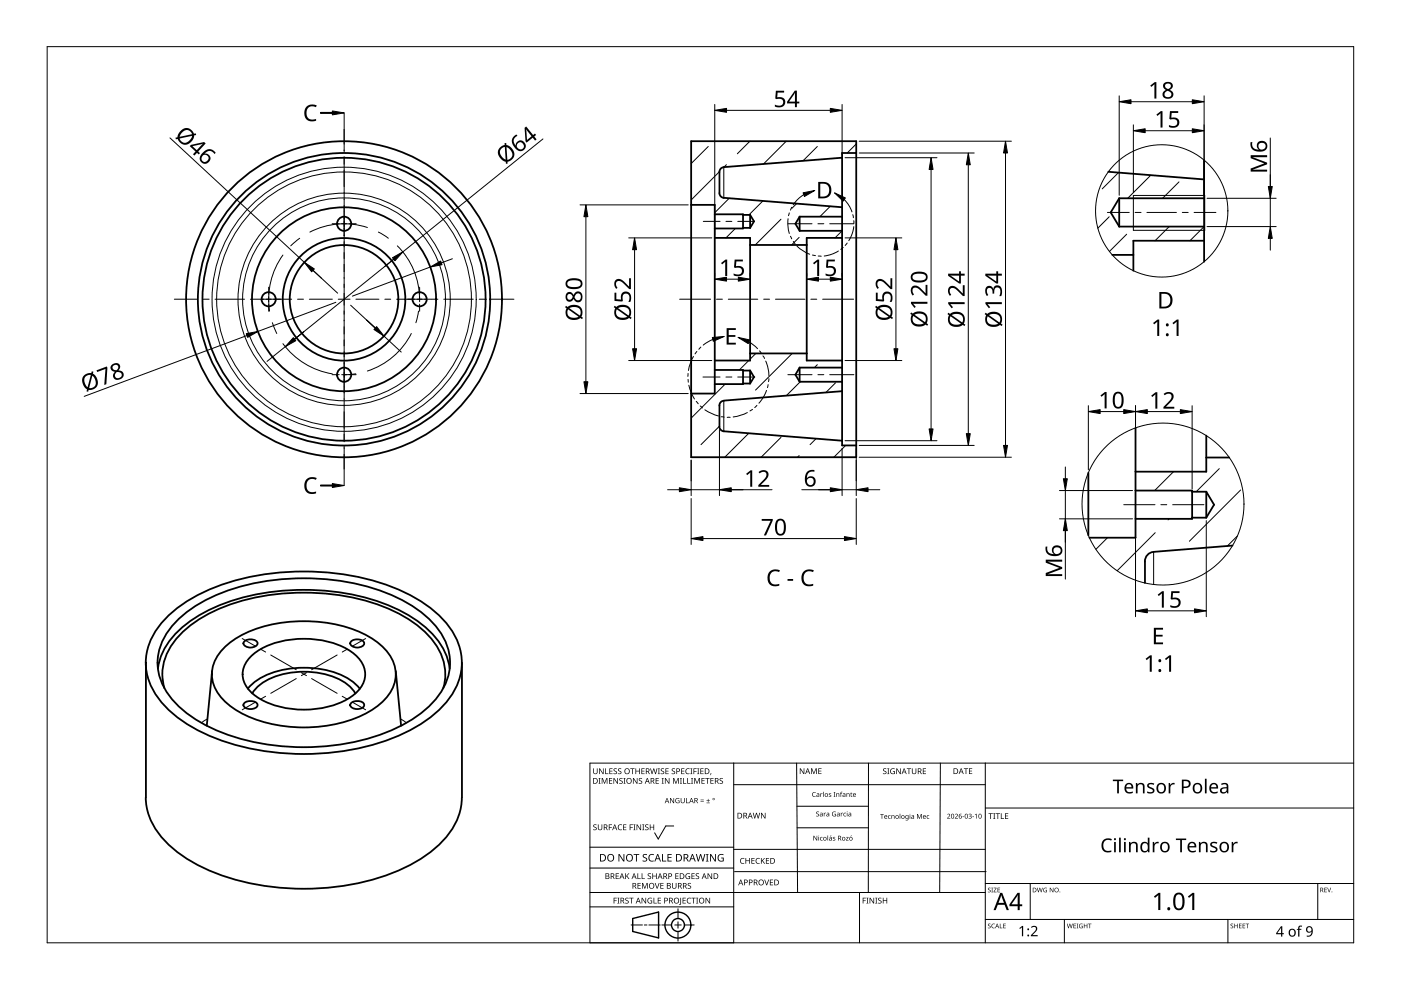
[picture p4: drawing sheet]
<svg xmlns="http://www.w3.org/2000/svg" width="297mm" height="210mm" viewBox="0 0 297 210" stroke-linecap="round" stroke-linejoin="round" font-family="sans-serif">
<g fill="none" stroke="#000" stroke-width=".38">
<path d="M146.5 29.9h35v67h-35zM152.5 36.4v4.5M178.5 33.4l-25 2a1.01 1.01 0 0 0-1 1.1M181.5 32.4h-3v62h3M235 36.4l20.3 1.6M255.3 34v4M255.3 38v13M146.5 43.4h5v40h-5M151.5 50.4h7.5v26h-7.5M151.5 45.4h6v.2M152.5 41a1.07 1.07 0 0 0 1 1M153.5 41.9l25 2"/>
<path d="M157.5 45.6h1.5M157.5 48.3v.1h-6M157.5 48.3h1.5M157.5 45.6v2.7M159 45.6v2.7M159 45.6l.9 1.3-.9 1.4M169.5 45.9l-.9 1.5 .9 1.5M169.5 48.9h9M169.5 45.9v3M169.5 45.9h9M171 51.9h-12M178.5 50.4h-7.5v26h7.5"/>
<path d="M235.8 54h4.5M237.3 42l-1.8 3 1.8 3M237.3 42v6M240.3 54v3.4M255.3 51v4.5M255.3 51h-15v3M255.3 48h-18M255.3 42h-18M151.5 78.4h6v.2M157.5 78.6v2.7M159 78.6v2.7M159 78.6h-1.5"/>
<path d="M159 78.6l.9 1.3-.9 1.4M169.5 77.9l-.9 1.5 .9 1.5M169.5 77.9v3M169.5 77.9h9M171 74.9h-12M152.5 90.5a1.04 1.04 0 0 0 1 1l25 1.9M152.5 85.9v4.5M157.5 81.3v.1h-6M159 81.3h-1.5M178.5 82.9l-25 2.1a.96 .96 0 0 0-1 1M178.5 80.9h-9M240.8 90.7v9.3"/>
<path d="M255.8 97h4.8M255.8 92.4v4.6M255.8 97v3h-15M230.8 100.2v13.3M240.8 100v14h-9.8M240.8 104h12v6h-12M244.6 117a2 2 0 0 0-1.9 2l.1 4.6M252.8 109.8h3M252.8 104.3h3M255.8 104.3v5.5M255.8 104.3l1.6 2.7-1.6 2.8M261.3 115.7l-16.7 1.3"/>
<path d="M35.5 130.7a36.3 36.3 0 0 1 18.8-8.6 54.3 54.3 0 0 1 31.1 3.3 23.3 23.3 0 0 1 11 9.3 12.2 12.2 0 0 1-1.9 14.3 30.8 30.8 0 0 1-15.3 8.9 54.2 54.2 0 0 1-35.7-2.3 23.5 23.5 0 0 1-11-9.3 12.1 12.1 0 0 1 1.8-14.3zM38.1 131.1a35.4 35.4 0 0 1 18.9-8 49 49 0 0 1 27.6 3.8 19.9 19.9 0 0 1 9.9 9.3 11.4 11.4 0 0 1-2.5 12.5 30.1 30.1 0 0 1-15.5 8.3 49.5 49.5 0 0 1-32.2-2.9 20.1 20.1 0 0 1-10-9.3 11.3 11.3 0 0 1 2.6-12.5zM47.3 137.6a21.4 21.4 0 0 1 13.2-5.7 29.7 29.7 0 0 1 17.7 3.1 10.7 10.7 0 0 1 5.6 6.8 8.5 8.5 0 0 1-4.3 8.3 29.4 29.4 0 0 1-22.7 3.2 18.3 18.3 0 0 1-10.3-6 7.1 7.1 0 0 1 .8-9.7zM51.9 135.9a2.19 2.19 0 0 1 2.6 .2 .85 .85 0 0 1-.9 1.1 1.58 1.58 0 0 1-2-.8zM53 139.4a15.6 15.6 0 0 1 11.4-4 17.1 17.1 0 0 1 10.7 3.3 5.1 5.1 0 0 1 0 8.5 18.9 18.9 0 0 1-15.4 2.7 11 11 0 0 1-7.9-5.1 4.8 4.8 0 0 1 1.2-5.4zM74.5 135.9a2.16 2.16 0 0 1 2.7 .2 .85 .85 0 0 1-1 1.1 1.55 1.55 0 0 1-1.9-.8zM30.9 140.5v28.6M33.5 141.7a14.9 14.9 0 0 1 6.7-9.9 42.2 42.2 0 0 1 24.2-6.7 42.2 42.2 0 0 1 24.3 6.7 14.8 14.8 0 0 1 6.6 9.9M34.8 145.9a10.9 10.9 0 0 1 3-10.9 31 31 0 0 1 17.2-8.5 48.4 48.4 0 0 1 29 3.3 19.2 19.2 0 0 1 9.5 9 10.2 10.2 0 0 1 .5 7.1M45 142.3l-1.2 11.6M51.9 149a2.23 2.23 0 0 1 2.6 .2 .83 .83 0 0 1-.9 1.1 1.59 1.59 0 0 1-2-.8zM52.5 146a14.4 14.4 0 0 1 10.7-4.4 16.8 16.8 0 0 1 12.5 3.8l.6 .6"/>
<path d="M53.5 147a10.5 10.5 0 0 1 7-4.2 17.3 17.3 0 0 1 13 2.2l1.4 1.3 .5 .7M74.5 149a2.2 2.2 0 0 1 2.7 .2 .83 .83 0 0 1-1 1.1 1.56 1.56 0 0 1-1.9-.8zM83.9 142.3l1.1 11.6M97.9 140.5v28.6M30.9 169.1a14.6 14.6 0 0 0 5.9 10.9 39.9 39.9 0 0 0 20 7.9 52.2 52.2 0 0 0 30.4-4.7 20.6 20.6 0 0 0 9.8-9.7l.8-2.9 .1-1.5"/>
<circle cx="73" cy="47.4" r="1.5"/>
<circle cx="57" cy="63.4" r="1.5"/>
<circle cx="72.9" cy="63.4" r="33.5"/>
<circle cx="72.9" cy="63.4" r="31"/>
<circle cx="72.9" cy="63.5" r="13"/>
<circle cx="73" cy="63.4" r="30"/>
<circle cx="73" cy="63.4" r="19.5"/>
<circle cx="73" cy="63.4" r="11.5"/>
<circle cx="73" cy="79.4" r="1.5"/>
<circle cx="89" cy="63.4" r="1.5"/>
</g>
<g fill="none" stroke="#000" stroke-width=".21">
<path d="M153.5 35.4v6.5M153.5 84.9v6.5M244.6 117v6.9M44 152.4l-1.3 .9M84.9 152.4l1.3 .9"/>
<circle cx="72.9" cy="63.5" r="27"/>
<circle cx="72.9" cy="63.5" r="21.5"/>
<circle cx="73" cy="63.4" r="28"/>
<circle cx="73" cy="63.4" r="22.5"/>
</g>
<g fill="none" stroke="#000" stroke-width=".21">
<path d="M150.2 31.1l-3.7 3.6M152.5 36.4l-6 6M154 34.9l-.5 .5M159 29.9l-2.7 2.7M166.7 29.9l-4.8 4.9M173.3 31.1l-3 3M181.5 30.5l-1.9 1.9M237.1 36.6l-3.4 3.4M244 37.1l-4.9 4.9M250 38.6l-3.5 3.4M154.6 42l-3.1 3.1M155.9 48.4l-2 2"/>
<path d="M161.7 42.6l-2.9 3M165.6 46.5l-5.5 5.4M168.9 43.2l-1 1M169.4 50.3l-1.6 1.6M176 43.7l-2.2 2.2M178.5 48.9l-1.5 1.5M235.2 46l-2.4 2.4M238.9 49.7l-3.7 3.6M247.9 48l-3 3M255.3 48l-3 3M158.7 76.4l-2 2M160.2 74.9l-1.2 1.3"/>
<path d="M168 74.9l-7.8 7.8M173.3 77.3l-.6 .6M152.5 90.4l-3.9 3.9M153.7 81.4l-7.2 7.3M158.7 91.9l-5 5M165.6 92.7l-4.2 4.2M169.4 96.6l-.3 .3M169.7 80.9l-3 3M173 93l-1.3 1.3M177.1 81.2l-2 2M179.3 94.4l-2.5 2.5M258.5 99.4l-4.9 4.9"/>
<path d="M234.8 114l-2.4 2.5M244.9 112.9l-8 8.1M247.9 110l-.3 .2M248.8 100l-4 4M262.4 113.6l-2.2 2.2M263 103.9l-10.8 10.9"/>
</g>
<g fill="none" stroke="#000" stroke-width=".21">
<circle cx="246.3" cy="44.7" r="14"/>
<circle cx="246.6" cy="106.9" r="17.2"/>
</g>
<path d="M10 9.9h277v190h-277z" fill="none" stroke="#000" stroke-width=".21"/>
<g fill="none" stroke="#000" stroke-width=".21">
<path d="M125.1 179.6h30.5M142.8 175.1h-1.6l-1.6 2.8-.8-1.3M155.6 166.4h53.3M155.6 161.8v38.1h-30.5v-38.1h161.9M168.9 161.8l.2 27.4M184.1 175.5h-15.1M184.1 170.9h-15.1M184.1 161.8v27.4M199.4 161.8l-.2 27.4M208.9 161.8v38.1M287 171.3h-78.1M125.1 192.3h30.5"/>
<path d="M125.1 189.2h83.8M133.8 196.1h2.4M136.6 196.1h.6M140 196.1h-2.4M140.3 196.1h2.1M143.1 196.1h1.3M143.7 195.4v1.4M143.7 197.5v2M143.7 192.7v2M147.2 196.1h-2.1M155.6 180.1h53.3M155.6 184h-30.5"/>
<path d="M182.2 189.2v10.7M209.1 184.8h-53.4M218.4 187.3v7.6M225.7 194.9v5M260.3 194.9v5M279.4 187.3v7.6M287 194.9h-78.1M287 187.3h-78.1"/>
</g>
<g fill="#000">
<path d="M125.8 174.9l.5-.1h.2l-.1 .2a.25 .25 0 0 0-.3-.1 .25 .25 0 0 0 0 .4 .42 .42 0 0 1 .4 .5 .42 .42 0 0 1-.7 .2v-.1a.27 .27 0 0 0 .5 0 .27 .27 0 0 0-.1-.4l-.4-.2zM125.8 162.9h.1v.8a.32 .32 0 0 0 .3 .3 .32 .32 0 0 0 .3-.3v-.8h.2v.8a.47 .47 0 0 1-.5 .4 .47 .47 0 0 1-.4-.4zM126.9 165h.4l-.1 .1v1l.1 .1h-.4l.1-.1v-1zM126.8 174.8h.1v.8a.32 .32 0 0 0 .3 .3 .32 .32 0 0 0 .3-.3v-.8h.2v.8a.47 .47 0 0 1-.5 .4 .47 .47 0 0 1-.4-.4zM127 162.9h.2l.6 1v-1h.2v1.2h-.2l-.7-1 .1 1h-.2zM127.6 165h.2l.4 1 .4-1h.2v1.2h-.2v-1.1l-.4 1.1h-.1l-.4-1.1v1.1h-.1zM128.3 162.9h.2v1.1h.5v.1h-.7zM129.1 174.8h.7v.1h-.6v.5h.5v.1h-.5v.5h-.1zM129.1 165h.7v.1h-.5v.4h.5v.1h-.5v.4h.5v.2h-.7zM129.2 162.9h.7v.1h-.5v.4h.4v.2h-.4v.4h.5v.1h-.7zM130.1 163l.5-.1 .2 .1v.1a.25 .25 0 0 0-.4-.1 .25 .25 0 0 0 0 .4 .42 .42 0 0 1 .4 .5 .42 .42 0 0 1-.7 .2v-.1a.27 .27 0 0 0 .5 0 .27 .27 0 0 0-.1-.4l-.4-.2zM130.1 165h.1l.7 1v-1h.1v1.2h-.2l-.6-1v1h-.1z"/>
<path d="M131.1 175l.5-.2 .3 .1-.1 .1a.49 .49 0 0 0-.7 .4 .49 .49 0 0 0 .8 .4 .57 .57 0 0 1-.8 0 .57 .57 0 0 1 0-.8zM131.1 163l.4-.1 .2 .1v.1a.25 .25 0 0 0-.4-.1 .25 .25 0 0 0 0 .4 .42 .42 0 0 1 .4 .5 .42 .42 0 0 1-.6 .2v-.1a.27 .27 0 0 0 .4 0 .27 .27 0 0 0-.1-.4l-.3-.2zM131.4 165.1l.4-.2 .2 .1v.1a.25 .25 0 0 0-.4-.1 .25 .25 0 0 0 0 .4l.4 .2v.4l-.4 .2-.3-.1 .1-.1a.27 .27 0 0 0 .4 .1 .27 .27 0 0 0-.1-.4l-.4-.3zM132.2 165h.4l-.1 .1v1l.1 .1h-.4l.1-.1v-1zM132.1 174.8h.7v.1h-.5v.4h.5v.1h-.5v.5h.5v.1h-.7zM133.5 174.8h.7v.1h-.5v.5h.5v.1h-.5v.5h-.2zM133.6 162.9h.9v.1h-.3v1.1h-.2v-1.1h-.4zM134.3 174.8h.4l-.1 .1v1l.1 .1h-.4l.1-.1v-1zM134.2 165h.2l.6 1v-1h.2v1.2h-.2l-.7-1v1h-.1zM134.7 162.9h.2v.5h.6v-.5h.2v1.2h-.2v-.5h-.6v.5h-.2zM135 174.8h.1l.7 1v-1h.1v1.2h-.2l-.6-1v1h-.1zM135.5 165.1l.4-.2 .2 .1v.1a.25 .25 0 0 0-.4-.1 .25 .25 0 0 0 0 .4l.4 .2v.4l-.4 .2-.3-.1 .1-.1a.27 .27 0 0 0 .4 .1 .27 .27 0 0 0-.1-.4l-.3-.3z"/>
<path d="M136.2 174.8h.4l-.1 .1v1l.1 .1h-.4l.1-.1v-1zM136 162.9h.7v.1h-.6v.4h.5v.2h-.5v.4h.6v.1h-.7zM136.8 174.9l.4-.1h.3l-.1 .2a.25 .25 0 0 0-.3-.1 .25 .25 0 0 0 0 .4 .42 .42 0 0 1 .4 .5 .42 .42 0 0 1-.7 .2v-.1a.27 .27 0 0 0 .5 0 .27 .27 0 0 0-.1-.4l-.4-.2zM137.8 174.8h.1v.5h.6v-.5h.2v1.2h-.2v-.6h-.6v.6h-.1zM137.8 162.9h.2l.3 1 .2-1h.2l.3 1 .2-1h.2l-.3 1.2h-.2l-.3-1-.3 1h-.1zM139 165h.7v.1h-.5v.4h.5v.1h-.5v.4h.5v.2h-.7zM139.5 162.9h.4l-.1 .1v1l.1 .1h-.4l.1-.1v-1zM140.3 165h.4l-.1 .1v1l.1 .1h-.4l.1-.1v-1zM140.1 163l.5-.1 .2 .1v.1a.25 .25 0 0 0-.4-.1 .25 .25 0 0 0 0 .4 .42 .42 0 0 1 .4 .5 .42 .42 0 0 1-.7 .2l.1-.1a.27 .27 0 0 0 .4 0 .27 .27 0 0 0-.1-.4l-.4-.2zM141.1 162.9h.7v.1h-.6v.4h.5v.2h-.5v.4h.6v.1h-.7zM141 165h.1l.7 1v-1h.1v1.2h-.1l-.7-1v1h-.1zM142.1 169.2h.1l.6 .9v-.9h.1v1.1h-.1l-.6-.9v.9h-.1z"/>
<path d="M142.5 163l.4-.1 .2 .1v.1a.25 .25 0 0 0-.4-.1 .25 .25 0 0 0 0 .4 .42 .42 0 0 1 .4 .5 .42 .42 0 0 1-.6 .2v-.1a.27 .27 0 0 0 .4 0 .27 .27 0 0 0-.1-.4l-.4-.2zM142.7 165h.2l.4 1 .4-1h.2v1.2h-.1v-1.1l-.4 1.1h-.2l-.4-1.1v1.1h-.1zM143.3 169.3l.5-.1 .3 .1-.1 .1a.45 .45 0 0 0-.7 .3 .45 .45 0 0 0 .6 .5v-.4h-.2v-.1h.4v.6a.6 .6 0 0 1-.8-.2 .6 .6 0 0 1 0-.8zM144.2 165h.4l-.2 .1v1l.2 .1h-.4l.1-.1v-1zM144.8 165h.2v1h.5v.2h-.7zM144.4 162.9h.7v.1h-.5v.4h.5v.2h-.5v.4h.5v.1h-.7zM144.3 169.2h.2v.7a.28 .28 0 0 0 .2 .3 .28 .28 0 0 0 .3-.3v-.7h.2v.7a.42 .42 0 0 1-.5 .4 .42 .42 0 0 1-.4-.4zM145.5 169.2h.1v1h.5v.1h-.6zM145.7 165h.2v1h.5v.2h-.7zM145.5 163.1l.3-.2 .4 .1v.1l-.3-.1a.49 .49 0 0 0-.4 .7 .49 .49 0 0 0 .7 .3 .57 .57 0 0 1-.8-.1 .57 .57 0 0 1 0-.8zM146.4 162.9h.4l-.1 .1v1l.1 .1h-.4l.1-.1v-1zM146.5 165h.5l-.2 .1v1l.2 .1h-.5l.2-.1v-1z"/>
<path d="M147 162.9h.7v.1h-.5v.5h.5v.1h-.5v.5h-.2zM147.2 165h.2l.4 1 .4-1h.2v1.2h-.2l.1-1.1-.5 1.1h-.1l-.4-1.1v1.1h-.1zM147.8 162.9h.5l-.2 .1v1l.2 .1h-.5l.2-.1v-1zM148.5 169.9h.7v.1h-.7zM148.5 169.5h.7v.2h-.7zM148.5 162.9h.7v.1h-.6v.4h.5v.2h-.5v.4h.6v.1h-.7zM148.7 165h.7v.1h-.5v.4h.5v.1h-.5v.4h.5v.2h-.7zM149.8 170.2h.7v.1h-.7zM149.5 165h.9v.1h-.3v1.1h-.2v-1.1h-.4zM150.1 169.4l.1 .3h.3l-.3 .1v.3l-.1-.3h-.3l.3-.1zM150.7 163.9h.1l-.2 .4zM150.6 165h.7v.1h-.5v.4h.5v.1h-.5v.4h.5v.2h-.7z"/>
<path d="M152.6 165.1l.4-.2 .3 .1-.1 .1a.25 .25 0 0 0-.4-.1 .25 .25 0 0 0 0 .4l.4 .2 .1 .4-.4 .2-.4-.1 .1-.1a.27 .27 0 0 0 .5 .1 .27 .27 0 0 0-.1-.4l-.4-.3zM159.6 172.3h.2l.2 1.1 .3-1.1h.2l.2 1.1 .3-1.1h.2l-.4 1.2h-.1l-.3-1-.3 1h-.2zM161.3 172.3h.2l.7 1v-1h.1v1.2h-.2l-.6-1v1h-.2zM169.6 162.9h.2l.6 1v-1h.1v1.2h-.1l-.7-1v1h-.1zM172 162.9h.2l.4 1 .3-1h.3v1.2h-.2v-1l-.4 1h-.1l-.4-1.1v1.1h-.1zM172.3 168.1l.4-.2 .3 .1-.1 .1a.41 .41 0 0 0-.6 .4 .41 .41 0 0 0 .6 .3 .48 .48 0 0 1-.7 0 .48 .48 0 0 1 .1-.7zM172.5 177.2h.1l.6 .8-.1-.8h.2v1h-.2l-.5-.8v.8h-.1zM173.5 177.5h.2v.7h-.2zM173.1 172.2l.3-.1h.2v.1a.25 .25 0 0 0-.3 0 .25 .25 0 0 0-.1 .3 .25 .25 0 0 0 .3 .1 .32 .32 0 0 1 0 .5 .32 .32 0 0 1-.5-.2 .25 .25 0 0 0 .4 .2 .25 .25 0 0 0 .1-.4l-.4-.2zM173.5 162.9h.7v.1h-.5v.4h.4v.1h-.4v.5h.5v.1h-.7zM174 177.5h.3l.1 .1a.28 .28 0 0 0-.4 .3 .28 .28 0 0 0 .4 .2 .36 .36 0 0 1-.6 0 .36 .36 0 0 1 .2-.6zM173.9 168.2l.2 .1 .3-.1-.3 .2v.6h-.2z"/>
<path d="M174.5 167.9h.2v1.1h-.2zM174.7 172.3l.1 .2 .3-.2-.3 .3v.5h-.1zM175.4 177.1h.2v1.1h-.2zM176.1 177.1h.2l-.3 .3zM175.8 168.3l.4-.1-.3 .1v.2a.28 .28 0 0 1 .3 .1 .28 .28 0 0 1-.1 .4 .28 .28 0 0 1-.4-.2l.4 .1a.2 .2 0 0 0 0-.3 .2 .2 0 0 0-.3 0zM176.5 172.2l.4-.1h.3l-.1 .1a.42 .42 0 0 0-.6 .4 .42 .42 0 0 0 .6 .4v-.3l-.2-.1h.3v.5a.56 .56 0 0 1-.7-.2 .56 .56 0 0 1 0-.7zM176.6 177.5h.5l-.4 .1 .4 .3v.2l-.5 .1v-.1h.3a.2 .2 0 0 0 0-.2 .2 .2 0 0 0-.2-.1zM176.8 167.9h.3l-.1 .1 .1 1h-.3l.1-.1zM177.3 168.2l.1 .1a.29 .29 0 0 1 .3-.1 .29 .29 0 0 1 .2 .3v.5h-.1v-.5a.21 .21 0 0 0-.2-.2 .21 .21 0 0 0-.2 .3v.4h-.1zM178.3 167.9h.3l-.3 .2 .2 .2h-.2v.7h-.1v-.7h-.1zM178.3 172.3l.1 .2 .3-.2-.3 .3v.5h-.1zM178.9 172.4l.3-.1 .1 .2a.28 .28 0 0 0-.4 .2 .29 .29 0 0 0 .5 .3 .36 .36 0 0 1-.6-.1 .36 .36 0 0 1 .1-.5z"/>
<path d="M179.5 172.3h.2v.8h-.2zM179.4 177.5h.5l-.4 .6 .4 .1h-.5l.4-.6zM179.5 168.2l.1 .1a.29 .29 0 0 1 .3-.1 .29 .29 0 0 1 .2 .3v.5h-.1v-.5a.21 .21 0 0 0-.3-.2 .21 .21 0 0 0-.1 .3v.4h-.1zM180.4 177.1h.2l-.3 .3zM180.4 168l.1 .2h.2l-.2 .1v.5l.2 .2-.3-.2-.1-.6zM186.6 172.6h.8v.1h-.3v.9h-.2v-.9h-.3zM187.3 163l.4-.1 .2 .1v.1a.25 .25 0 0 0-.4-.1 .25 .25 0 0 0 0 .4 .42 .42 0 0 1 .4 .5 .42 .42 0 0 1-.6 .2v-.1a.27 .27 0 0 0 .4 0 .27 .27 0 0 0-.1-.4l-.3-.2zM188.1 162.9h.5l-.2 .1v1l.2 .1h-.5l.2-.1v-1zM188.4 172.9l.3-.1 .1 .2a.28 .28 0 0 0-.4 .2 .28 .28 0 0 0 .4 .3l-.1 .1-.3-.1zM188.9 163.1l.5-.2 .3 .1v.1a.5 .5 0 0 0-.8 .4 .5 .5 0 0 0 .7 .5v-.4h-.3v-.1h.4v.6a.66 .66 0 0 1-.8-.1 .66 .66 0 0 1 0-.9zM189 172.8l.1 .1a.29 .29 0 0 1 .3-.1 .29 .29 0 0 1 .3 .3v.5h-.2v-.5a.21 .21 0 0 0-.2-.2 .21 .21 0 0 0-.2 .3v.4h-.1zM190.8 172.5h.1v1.1h-.1z"/>
<path d="M190 162.9h.2l.7 1-.1-1h.2v1.2h-.2l-.6-1v1h-.2zM192.3 162.9h.9v.1h-.4v1.1h-.2v-1.1h-.3zM192.9 172.8h.1v.8h-.1zM193.3 162.9h.2v.8a.32 .32 0 0 0 .3 .3 .32 .32 0 0 0 .3-.3v-.8h.2v.8a.47 .47 0 0 1-.5 .4 .47 .47 0 0 1-.5-.4zM194.4 172.6h.2l.3 .8 .4-.8h.1v1h-.1v-.9l-.4 .9-.4-.9v.9h-.1zM195.7 162.9h.6v.1h-.5v.4h.5v.2h-.5v.4h.5v.1h-.6zM196.6 172.9l.3-.1 .1 .2a.28 .28 0 0 0-.4 .2 .28 .28 0 0 0 .4 .3 .36 .36 0 0 1-.5 0 .36 .36 0 0 1 .1-.6zM200.8 172.6a.37 .37 0 0 1 .6 .1 .37 .37 0 0 1-.2 .5l-.2 .2h.5v.2h-.7l.3-.4a.27 .27 0 0 0 .3-.4 .27 .27 0 0 0-.5-.1zM202.5 172.6a.37 .37 0 0 1 .6 .1 .37 .37 0 0 1-.3 .5l-.2 .2h.5v.2h-.7l.3-.4a.27 .27 0 0 0 .3-.4 .27 .27 0 0 0-.4-.1zM204.1 173.1h.3v.1h-.3zM204.4 162.9h.9v.1h-.4v1.1h-.2v-1.1h-.3zM205.4 172.6a.32 .32 0 0 1 .5-.1 .32 .32 0 0 1-.1 .5 .33 .33 0 0 1 .1 .6 .33 .33 0 0 1-.6-.2 .26 .26 0 0 0 .4 .1 .26 .26 0 0 0 .1-.4l-.3-.1a.23 .23 0 0 0 .3-.1 .23 .23 0 0 0-.1-.3 .23 .23 0 0 0-.3 .1z"/>
<path d="M205.4 162.9h.7v.1h-.5v.4h.5v.1h-.5v.5h.5v.1h-.7zM206.2 173.1h.3v.1h-.3zM206.7 172.8l.4-.3v1.1h-.2v-.9zM209.6 172.4h.9v.2h-.4v1h-.1v-1h-.4zM210.6 172.4h.4l-.1 .1v1l.1 .1h-.4l.1-.1v-1zM211.1 172.4h.9v.2h-.4v1h-.1v-1h-.4zM212.2 172.4h.2v1.1h.5v.1h-.7zM213.1 172.4h.7v.2h-.6v.3h.5v.2h-.5v.4h.6v.1h-.7zM233.9 178.2a1.63 1.63 0 0 1 1.8-.3l-.1 .3-.8-.1a1.19 1.19 0 0 0-.8 1.5 1.19 1.19 0 0 0 1.6 .7v.3a1.52 1.52 0 0 1-1.9-.5 1.52 1.52 0 0 1 .2-1.9zM235.9 165.3h2.2v.3h-.9v2.6h-.3v-2.6h-1zM240.8 166h.3l.1 .3a.83 .83 0 0 1 .9-.3 .83 .83 0 0 1 .6 .8v1.4h-.4v-1.4a.59 .59 0 0 0-.7-.5 .59 .59 0 0 0-.4 .8v1.1h-.4zM243.3 166.2a1.29 1.29 0 0 1 1.4-.1l-.1 .3-.5-.1a.35 .35 0 0 0-.5 .1 .35 .35 0 0 0 .4 .5l.1 .1a.66 .66 0 0 1 .7 .7 .66 .66 0 0 1-.9 .6l-.7-.2v-.3l.7 .2 .5-.2v-.3l-.7-.3a.58 .58 0 0 1-.4-1z"/>
<path d="M244.4 178.5h.3l.1 .4 .3-.4h.6l-.1 .3-.4 .1-.4 .3v1.5h-.4zM247.8 166h.3v.4l.4-.4h.6l-.1 .3-.5 .1-.3 .3-.1 1.5h-.3zM261.1 178.5h.3l.1 .4 .4-.4h.5v.3l-.5 .1-.3 .3-.1 1.5h-.4zM130.1 190.3h.7v.2h-.5v.4h.4v.1h-.4v.6h-.2zM130.5 185.2h.7v.1h-.5v.4h.5v.1h-.5v.4h.5v.2h-.7zM130.9 190.3h.4l-.1 .2v.9l.1 .2h-.4l.1-.2v-.9zM131.1 181.1h.3l.8 1.3v-1.3h.2v1.6h-.3l-.8-1.4v1.4h-.2zM132.6 190.5l.4-.2 .3 .1-.1 .1a.25 .25 0 0 0-.4-.1 .25 .25 0 0 0 0 .4 .4 .4 0 0 1 .5 .3 .4 .4 0 0 1-.3 .5 .4 .4 0 0 1-.5-.2h.1a.27 .27 0 0 0 .5 .1 .27 .27 0 0 0-.1-.5l-.4-.2zM132.6 185.2h.1v.6l.6-.6h.1l-.4 .5 .5 .7h-.2l-.5-.6-.1 .6h-.1zM133.4 190.3h.9v.2h-.4v1.1h-.1v-1.1h-.4zM134.3 181.1h1.2v.2h-.5v1.4h-.2v-1.4h-.5zM135.2 185.2h.1v1h.5v.2h-.6z"/>
<path d="M135.2 187.2h.6v.1h-.5v.4h.5v.2h-.5v.4h.5v.1h-.6zM136 185.2h.2v1h.5v.2h-.7zM136.1 187.2h.2l.4 1 .4-1h.2v1.2h-.1v-1l-.4 1h-.2l-.4-1 .1 1h-.2zM136 190.3h.2l.7 1.1-.1-1.1h.2v1.3h-.2l-.6-1v1h-.2zM136.3 181.2l.4-.1h.5l-.2 .2a.33 .33 0 0 0-.5 .1 .33 .33 0 0 0 .4 .4 .49 .49 0 0 1 .3 .7 .49 .49 0 0 1-.8 .2l-.2-.1v-.2l.3 .1a.35 .35 0 0 0 .5-.2 .35 .35 0 0 0-.4-.4l-.3-.3zM137.4 190.5l.6-.2 .3 .1-.1 .1a.5 .5 0 0 0-.8 .4 .5 .5 0 0 0 .7 .5v-.3h-.3v-.2h.5v.6a.66 .66 0 0 1-.9-.1 .66 .66 0 0 1 0-.9zM137.4 185.3l.4-.2 .2 .1v.1a.25 .25 0 0 0-.4-.1 .25 .25 0 0 0 0 .4 .42 .42 0 0 1 .4 .6 .42 .42 0 0 1-.6 .2v-.2a.27 .27 0 0 0 .4 .1 .27 .27 0 0 0-.1-.4l-.3-.3zM137.7 181.3l.4-.2h.6l-.1 .2-.4-.1a.64 .64 0 0 0-.5 .9 .64 .64 0 0 0 .9 .3v.2a.83 .83 0 0 1-1-.3 .83 .83 0 0 1 .1-1zM138.6 190.3h.1v1.1h.5v.2h-.6zM138.8 187.2h.2l.3 1.1 .4-1.1h.1l-.4 1.2h-.1zM138.3 185.2h.2v.5h.6v-.5h.1v1.2h-.1v-.6h-.6v.6h-.2zM139.5 190.3h.6v.2h-.5v.4h.5v.1h-.5v.4h.5v.2h-.6z"/>
<path d="M140.4 181.1h.2v1.4h.7v.2h-.9zM140 187.2h.7v.1h-.5v.4h.5v.2h-.5v.4h.5v.1h-.7zM141.5 181.1h.9v.2h-.7v.4h.7v.2h-.7v.6h.7v.2h-.9zM142.5 187.2h.1v.8a.32 .32 0 0 0 .4 .3 .32 .32 0 0 0 .3-.3v-.8h.1v.8a.47 .47 0 0 1-.4 .4 .47 .47 0 0 1-.5-.4zM143.2 185.2h.7v.1h-.6v.4h.5v.1h-.5v.4h.6v.2h-.7zM144.2 190.3h.2v1.3l-.1 .2-.3 .1v-.2l.2-.1zM144.7 190.3h.7v.2h-.5v.4h.5v.1h-.5v.4h.5v.2h-.7zM145.5 185.3l.4-.2 .4 .1-.1 .1a.5 .5 0 0 0-.7 .4 .5 .5 0 0 0 .7 .5v-.3h-.3v-.2h.4v.6a.66 .66 0 0 1-.9-.1 .66 .66 0 0 1 .1-.9zM145.8 190.5l.3-.2 .4 .1v.1h-.3a.49 .49 0 0 0-.4 .6 .49 .49 0 0 0 .7 .3 .57 .57 0 0 1-.8 0 .57 .57 0 0 1 0-.8zM145.9 187.3l.4-.1 .2 .1v.1a.25 .25 0 0 0-.4-.1 .25 .25 0 0 0 0 .4l.4 .2v.3l-.4 .2h-.3l.1-.1a.27 .27 0 0 0 .4 0 .27 .27 0 0 0-.1-.4l-.4-.2zM146.6 190.3h.9v.2h-.4v1.1h-.1v-1.1h-.4zM146.6 185.2h.7v.1h-.5v.4h.5v.1h-.5v.4h.5v.2h-.7z"/>
<path d="M147.6 190.3h.4l-.1 .2v.9l.1 .2h-.4l.1-.2v-.9zM147.6 185.3l.4-.2 .2 .1v.1a.25 .25 0 0 0-.4-.1 .25 .25 0 0 0 0 .4 .42 .42 0 0 1 .4 .6 .42 .42 0 0 1-.7 .2l.1-.2a.27 .27 0 0 0 .4 .1 .27 .27 0 0 0-.1-.4l-.4-.3zM147.5 181.1h.2l.4 1.3 .3-1.3h.2l.4 1.3 .3-1.3h.2l-.4 1.6h-.2l-.4-1.4-.3 1.4h-.2zM149.7 181.1h.5l-.2 .1v1.3l.2 .2h-.5l.1-.2v-1.3zM149.6 190.3h.2l.6 1.1v-1.1h.2v1.3h-.2l-.7-1v1h-.1zM150 185.2h.2l.6 1v-1h.2v1.2h-.2l-.6-1v1h-.2zM150.5 181.1h.3l.8 1.3v-1.3h.2v1.6h-.2l-.9-1.4v1.4h-.2zM152.4 181.3l.7-.2h.3l-.1 .2a.65 .65 0 0 0-1 .5 .65 .65 0 0 0 .9 .7v-.5h-.3v-.2h.5v.8a.86 .86 0 0 1-1.1-.2 .86 .86 0 0 1 .1-1.1zM157.1 182.1l.3-.2 .4 .1v.1l-.3-.1a.49 .49 0 0 0-.4 .7 .49 .49 0 0 0 .7 .3 .57 .57 0 0 1-.8-.1 .57 .57 0 0 1 0-.8zM158.1 181.9h.1v.5h.6v-.5h.2v1.2h-.2v-.5h-.6v.5h-.1zM159.3 181.9h.7v.2h-.5v.3h.5v.2h-.5v.4h.5v.1h-.7zM160.4 182.1l.4-.2 .3 .1v.1a.49 .49 0 0 0-.8 .4 .49 .49 0 0 0 .8 .5 .57 .57 0 0 1-.8-.1 .57 .57 0 0 1 0-.8z"/>
<path d="M162 186.5h.2l.4 1 .3-1h.2l-.5 1.2h-.1zM161.3 181.9h.2v.6l.5-.6h.2l-.5 .5 .5 .7h-.2l-.4-.5-.1 .5h-.2zM162.4 181.9h.7v.2h-.6v.3h.5v.2h-.5v.4h.6v.1h-.7zM163.2 186.5h.7v.1h-.5v.4h.5v.1h-.5v.5h.5v.1h-.7zM182.9 190.3h.7v.2h-.5v.4h.5v.1h-.5v.6h-.2zM183.7 190.3h.4l-.1 .2v.9l.1 .2h-.4l.1-.2v-.9zM184.4 190.3h.1l.7 1v-1h.1v1.3h-.1l-.7-1v1h-.1zM185.6 190.3h.4l-.1 .2v.9l.1 .2h-.4l.1-.2v-.9zM186.2 190.5l.5-.2 .2 .1v.1a.25 .25 0 0 0-.4-.1 .25 .25 0 0 0 0 .4l.4 .2v.4l-.4 .2-.3-.1v-.1a.27 .27 0 0 0 .5 .1 .27 .27 0 0 0-.1-.5l-.4-.2zM187.2 190.3h.1v.6h.6v-.6h.2v1.3h-.2v-.6h-.6v.6h-.1zM209.5 188.3l.3-.1 .2 .2a.24 .24 0 0 0-.3-.1 .24 .24 0 0 0-.1 .3 .24 .24 0 0 0 .3 .1l.2 .2-.1 .2-.4 .1-.2-.2a.23 .23 0 0 0 .4 .2 .23 .23 0 0 0 0-.4l-.3-.2zM209.5 195.9l.3-.1 .2 .2a.24 .24 0 0 0-.3-.1 .24 .24 0 0 0-.1 .3 .24 .24 0 0 0 .3 .1 .31 .31 0 0 1 0 .5 .31 .31 0 0 1-.5-.1 .23 .23 0 0 0 .4 .1 .23 .23 0 0 0 0-.4l-.3-.2z"/>
<path d="M210.2 188.2h.3l-.1 .1 .1 .9h-.3l.1-.1zM210.3 196l.4-.2 .2 .1v.1a.39 .39 0 0 0-.6 .3 .39 .39 0 0 0 .6 .4 .46 .46 0 0 1-.7-.1 .46 .46 0 0 1 .1-.6zM210.7 188.2h.6l-.5 .9h.5v.1h-.7l.5-.9h-.4zM212 195.8h.1v.9l.4 .1h-.5zM211.5 188.2h.5l-.4 .1v.3h.4l-.4 .1v.4l.4 .1h-.5zM212.7 195.8h.5l-.4 .1v.3h.4l-.4 .2v.3l.4 .1h-.5zM216.1 196.8l.6-.5h.2v2.2h-.2v-1.9l-.4 .4zM218.6 196.5a.76 .76 0 0 1 1.2 0 .76 .76 0 0 1-.3 1.2l-.6 .6h1.1v.2h-1.4v-.2l.7-.8a.52 .52 0 0 0 .3-.8 .52 .52 0 0 0-.9 0zM219.8 188.2h.2l.2 .8 .2-.8h.1l.3 .8 .2-.8h.1l-.3 1h-.1l-.2-.8-.3 .8h-.1zM221.3 188.3h.7h-.1a.4 .4 0 0 0-.6 .4 .4 .4 0 0 0 .6 .4v-.3l-.2-.1h.3v.5a.53 .53 0 0 1-.7-.2 .53 .53 0 0 1 0-.7zM222.6 188.2h.1l.5 .8v-.8h.1v1h-.1l-.5-.8v.8h-.1zM226.2 195.8h.1l.2 .9 .3-.9h.1l.2 .9 .2-.9h.1l-.2 1h-.1l-.3-.8-.2 .8h-.1z"/>
<path d="M227.6 195.8h.5l-.4 .1v.3h.4l-.4 .2v.3l.4 .1h-.5zM228.3 195.8h.3l-.1 .1 .1 .9h-.3l.1-.1zM228.9 196l.7-.1-.2 .1a.4 .4 0 0 0-.5 .3 .4 .4 0 0 0 .5 .4v-.3l-.2-.1h.4v.5a.53 .53 0 0 1-.7-.1 .53 .53 0 0 1 0-.7zM229.8 195.8h.1v.4h.5v-.4h.1v1h-.1v-.4h-.5v.4h-.1zM230.7 195.8h.7l-.3 .1v.9h-.1v-.9zM239.4 178.5h.3v.3a.83 .83 0 0 1 .9-.3 .83 .83 0 0 1 .6 .8v1.4h-.3v-1.4a.59 .59 0 0 0-.8-.5 .59 .59 0 0 0-.4 .8v1.1h-.3zM244.7 190.1l.9-.8h.4v3.6h-.4v-3.1l-.7 .6zM249.3 177.8h2.2v.3h-.9v2.6h-.4v-2.6h-.9zM251.9 190.1l.9-.8h.4v3.6h-.4v-3.1l-.7 .6zM254.2 178.5h.3v.3a.83 .83 0 0 1 1-.3 .83 .83 0 0 1 .5 .8v1.4h-.3v-1.4a.59 .59 0 0 0-.7-.5 .59 .59 0 0 0-.4 .8v1.1h-.4zM256.7 178.7a1.29 1.29 0 0 1 1.4-.1l-.1 .3-.5-.1a.35 .35 0 0 0-.6 .1 .35 .35 0 0 0 .4 .5l.7 .3 .1 .4a1 1 0 0 1-1.5 .5v-.3l.7 .2 .5-.2-.1-.3-.6-.4a.58 .58 0 0 1-.4-.9zM260.9 195.9l.4-.1 .1 .2a.24 .24 0 0 0-.3-.1 .24 .24 0 0 0-.1 .3 .24 .24 0 0 0 .4 .1 .31 .31 0 0 1 0 .5 .31 .31 0 0 1-.5-.1 .23 .23 0 0 0 .3 .1 .23 .23 0 0 0 .1-.4l-.4-.2z"/>
<path d="M261.7 195.8h.1v.4h.5v-.4h.1v1h-.1v-.4h-.5v.4h-.1zM262.7 195.8h.5l-.4 .1v.3h.4l-.4 .2v.3l.4 .1h-.5zM263.5 195.8h.5l-.4 .1v.3h.4l-.4 .2v.3l.4 .1h-.5zM264.1 195.8h.7l-.3 .1v.9h-.1v-.9zM275.4 196.4l.7-.1-.1 .2h-.4l-.1 .2v.2h.4v.2h-.4v1.5h-.3v-1.5h-.3l.3-.2zM280.8 188.2h.5l-.4 .1v.3h.4l-.4 .1v.4l.4 .1h-.5zM281.4 188.2h.1l.3 .8 .3-.8h.1l-.3 1h-.1z"/>
<path d="M125.8 165h.3a.54 .54 0 0 1 .6 .6 .56 .56 0 0 1-.6 .6h-.3zM125.9 165.1v.9h.2a.43 .43 0 0 0 .5-.4 .41 .41 0 0 0-.5-.5z"/>
<path d="M128 174.8h.3a.35 .35 0 0 1 .5 .2 .35 .35 0 0 1-.3 .5l.4 .5h-.2l-.3-.5h-.2v.5h-.2zM128.2 174.9v.5h.1a.23 .23 0 0 0 .3-.2 .23 .23 0 0 0-.3-.3z"/>
<path d="M130.3 174.8h.1l.5 1.2h-.2l-.1-.4h-.5l-.2 .4h-.1zM130.3 175l-.2 .5h.4z"/>
<path d="M132.3 163.5a.61 .61 0 0 1 1.2 0 .61 .61 0 0 1-1.2 0zM132.7 163.1l-.1 .4a.45 .45 0 0 0 .5 .4 .45 .45 0 0 0 .3-.5 .45 .45 0 0 0-.5-.4z"/>
<path d="M132.7 165.6a.61 .61 0 0 1 1.2 0 .61 .61 0 0 1-1.2 0zM133.1 165.2a.47 .47 0 0 0-.1 .7 .47 .47 0 0 0 .7-.1 .45 .45 0 0 0 0-.6 .45 .45 0 0 0-.6 0z"/>
<path d="M136.9 162.9h.4a.35 .35 0 0 1 .4 .3 .35 .35 0 0 1-.2 .4l.3 .5h-.2l-.3-.5h-.2v.5h-.2zM137.1 163v.5h.2a.23 .23 0 0 0 .3-.2 .23 .23 0 0 0-.3-.3z"/>
<path d="M137.2 165h.1l.5 1.2h-.2l-.1-.4h-.5l-.1 .4h-.2zM137.2 165.1l-.2 .6h.4z"/>
<path d="M138 165h.3a.35 .35 0 0 1 .4 .2 .35 .35 0 0 1-.2 .4l.3 .6h-.2l-.3-.5h-.2v.5h-.1zM138.1 165.1v.4h.2a.23 .23 0 0 0 .3-.2 .23 .23 0 0 0-.3-.2z"/>
<path d="M141.4 169.2h.1l.4 1.1h-.1l-.2-.3h-.4l-.1 .3h-.2zM141.4 169.3l-.2 .5h.4z"/>
<path d="M143.4 162.9h.3a.41 .41 0 0 1 .5 .5 .41 .41 0 0 1-.6 .3v.4h-.2zM143.6 163v.5a.29 .29 0 0 0 .4-.2 .29 .29 0 0 0-.4-.3z"/>
<path d="M146.5 169.2h.2l.4 1.1h-.2l-.1-.3h-.4l-.2 .3h-.1zM146.6 169.3l-.2 .5h.4z"/>
<path d="M147.2 169.2h.3a.31 .31 0 0 1 .4 .2 .31 .31 0 0 1-.2 .4l.3 .5h-.1l-.3-.5h-.2v.5h-.2zM147.4 169.3v.4h.1a.21 .21 0 0 0 .3-.2 .21 .21 0 0 0-.3-.2z"/>
<path d="M149.4 162.9h.4a.61 .61 0 0 1 .6 .6 .61 .61 0 0 1-.6 .6h-.4zM149.6 163v1h.2a.48 .48 0 0 0 .4-.5 .48 .48 0 0 0-.4-.5z"/>
<path d="M151.1 169.4a.24 .24 0 0 1 .4 0 .24 .24 0 0 1-.4 0zM151.2 169.4a.15 .15 0 0 0 .3 0 .15 .15 0 0 0-.3 0z"/>
<path d="M151.6 165h.3a.35 .35 0 0 1 .4 .2 .35 .35 0 0 1-.2 .4l.3 .6h-.1l-.3-.5h-.3v.5h-.1zM151.7 165.1v.4h.2a.23 .23 0 0 0 .3-.2 .23 .23 0 0 0-.3-.2z"/>
<path d="M156.4 172.3h.3a.55 .55 0 0 1 .6 .6 .56 .56 0 0 1-.6 .6h-.3zM156.5 172.5v.9h.2a.48 .48 0 0 0 .5-.4 .48 .48 0 0 0-.5-.5z"/>
<path d="M157.6 172.3h.4a.35 .35 0 0 1 .4 .3 .35 .35 0 0 1-.2 .4l.3 .5h-.2l-.3-.5h-.2v.5h-.2zM157.8 172.5v.4h.2a.23 .23 0 0 0 .2-.2 .23 .23 0 0 0-.3-.2z"/>
<path d="M159 172.3h.1l.5 1.2h-.2l-.1-.3h-.5l-.1 .3h-.2zM159 172.5l-.1 .5h.3z"/>
<path d="M171.2 162.9h.1l.5 1.2h-.2l-.1-.4h-.5l-.1 .4h-.2zM171.2 163.1l-.1 .5h.3z"/>
<path d="M173.2 168.2l.5 .1v.7l-.1-.2a.26 .26 0 0 1-.4 .2 .26 .26 0 0 1-.1-.4 .26 .26 0 0 1 .3-.1h.2l-.1-.2zM173.2 168.7a.19 .19 0 0 0 .3 .2 .19 .19 0 0 0 .1-.3z"/>
<path d="M173.9 172.4h.5v.7l-.1-.1a.26 .26 0 0 1-.3 .1 .26 .26 0 0 1-.2-.3 .26 .26 0 0 1 .4-.2h.1v-.1zM174 172.8v.2h.1l.2-.3z"/>
<path d="M174.5 177.8a.38 .38 0 0 1 .7 0 .38 .38 0 0 1-.7 0zM174.7 177.8a.27 .27 0 0 0 .5 0 .27 .27 0 0 0-.5 0z"/>
<path d="M174.8 168.6a.4 .4 0 0 1 .8 0 .4 .4 0 0 1-.8 0zM175 168.6a.27 .27 0 0 0 .5 0 .27 .27 0 0 0-.5 0z"/>
<path d="M175.3 172.4h.5v.7l-.1-.1a.26 .26 0 0 1-.4 .1 .26 .26 0 0 1-.1-.3 .26 .26 0 0 1 .4-.2h.1v-.1zM175.4 172.8l-.1 .2h.2l.2-.3z"/>
<path d="M175.8 177.5h.5l.1 .7-.1-.1a.26 .26 0 0 1-.4 .1 .26 .26 0 0 1-.1-.3 .26 .26 0 0 1 .3-.1h.2l-.1-.2zM175.9 177.9v.2h.2l.2-.3z"/>
<path d="M177.7 177.2h.3a.29 .29 0 0 1 .3 .2 .29 .29 0 0 1-.2 .4l.3 .4h-.1l-.3-.4h-.2v.4h-.1zM177.8 177.3v.4h.2a.2 .2 0 0 0 .2-.2 .2 .2 0 0 0-.2-.2z"/>
<path d="M177.5 172.4h.5v.7l-.1-.1a.26 .26 0 0 1-.3 .1 .26 .26 0 0 1-.2-.3 .26 .26 0 0 1 .4-.2h.1v-.1zM177.6 172.8a.19 .19 0 0 0 .2 .2 .19 .19 0 0 0 .1-.3z"/>
<path d="M178.7 168.2l.5 .1v.7l-.1-.2a.26 .26 0 0 1-.3 .2 .26 .26 0 0 1-.2-.4 .26 .26 0 0 1 .4-.1h.1v-.2zM178.8 168.7a.19 .19 0 0 0 .2 .2 .19 .19 0 0 0 .1-.3z"/>
<path d="M178.5 177.8a.38 .38 0 0 1 .7 0 .38 .38 0 0 1-.7 0zM178.6 177.8a.3 .3 0 0 0 .6 0 .3 .3 0 0 0-.6 0z"/>
<path d="M179.9 172.4h.5l.1 .7-.1-.1a.26 .26 0 0 1-.4 .1 .26 .26 0 0 1-.1-.3 .26 .26 0 0 1 .3-.2h.2l-.1-.1zM180 172.8a.19 .19 0 0 0 .2 .2 .19 .19 0 0 0 .2-.3z"/>
<path d="M180 177.8a.4 .4 0 0 1 .8 0 .4 .4 0 0 1-.8 0zM180.2 177.8a.27 .27 0 0 0 .5 0 .27 .27 0 0 0-.5 0z"/>
<path d="M180.9 168.3h.5l.1 .3-.5 .1 .1 .1h.4a.37 .37 0 0 1-.6 0 .37 .37 0 0 1 0-.5zM181 168.3v.2h.4l-.2-.2z"/>
<path d="M187.6 172.9h.4l.1 .3-.5 .1 .1 .2h.4a.37 .37 0 0 1-.6 0 .37 .37 0 0 1 .1-.6zM187.7 173l-.1 .1h.4l-.1-.2z"/>
<path d="M189.8 173.2a.4 .4 0 0 1 .8 0 .4 .4 0 0 1-.8 0zM190 173.2a.27 .27 0 0 0 .5 0 .27 .27 0 0 0-.5 0z"/>
<path d="M191 173.2a.4 .4 0 0 1 .8 0 .4 .4 0 0 1-.8 0zM191.2 173.2a.3 .3 0 0 0 .6 0 .3 .3 0 0 0-.6 0z"/>
<path d="M191.6 162.9h.2l.4 1.2h-.1l-.2-.4h-.4l-.2 .4h-.1zM191.7 163.1l-.2 .5h.4z"/>
<path d="M192.1 172.9l.5-.1v.9l-.2 .2h-.4v-.1h.4l.1-.3a.38 .38 0 0 1-.6-.1 .38 .38 0 0 1 .2-.5zM192 173.3a.27 .27 0 0 0 .5 0 .27 .27 0 0 0-.5 0z"/>
<path d="M193.3 172.9h.5v.7l-.1-.1a.26 .26 0 0 1-.4 .1 .26 .26 0 0 1-.1-.3 .26 .26 0 0 1 .3-.1l.2-.1-.1-.1zM193.3 173.3a.19 .19 0 0 0 .3 .2 .19 .19 0 0 0 .1-.3z"/>
<path d="M194.6 162.9h.3a.35 .35 0 0 1 .5 .2 .35 .35 0 0 1-.3 .5l.4 .5h-.2l-.3-.5h-.3v.5h-.1zM194.7 163v.5h.2a.23 .23 0 0 0 .3-.2 .23 .23 0 0 0-.3-.3z"/>
<path d="M195.8 172.9h.4l.1 .3h-.5l.1 .3h.4v.1l-.5-.1zM195.9 173l-.1 .1h.4l-.1-.2z"/>
<path d="M201.8 172.6l.3-.1 .2 .3v.5l-.2 .3-.3-.1-.1-.2zM201.8 172.7v.2a.38 .38 0 0 0 .3 .5 .41 .41 0 0 0 .1-.4 .41 .41 0 0 0-.4-.3z"/>
<path d="M202.2 162.9h.3a.55 .55 0 0 1 .6 .6 .56 .56 0 0 1-.6 .6h-.3zM202.3 163v1h.2a.48 .48 0 0 0 .5-.5 .48 .48 0 0 0-.5-.5z"/>
<path d="M203.4 172.6l.5-.1-.4 .2-.1 .3a.35 .35 0 0 1 .5 .2 .35 .35 0 0 1-.3 .5 .35 .35 0 0 1-.3-.5zM203.4 173.2a.22 .22 0 0 0 .4 0 .22 .22 0 0 0-.4 0z"/>
<path d="M203.7 162.9h.2l.4 1.2h-.1l-.2-.4h-.5l-.1 .4h-.2zM203.8 163.1l-.2 .5h.4z"/>
<path d="M204.7 172.6l.3-.1 .2 .3v.5l-.2 .3-.3-.1-.1-.2zM204.7 172.7v.2a.38 .38 0 0 0 .3 .5 .41 .41 0 0 0 .1-.4 .41 .41 0 0 0-.4-.3z"/>
<path d="M207.6 172.6l.3-.1 .2 .3v.5l-.2 .3-.3-.1-.1-.2zM207.7 172.7l-.1 .2a.29 .29 0 0 0 0 .5 .29 .29 0 0 0 .4 0 .29 .29 0 0 0 0-.4l-.1-.3z"/>
<path d="M238.7 166.3a.94 .94 0 0 1 1.1-.2 .94 .94 0 0 1 .5 1.1h-1.5a.83 .83 0 0 0 .5 .8 .83 .83 0 0 0 .9-.2v.3a1.19 1.19 0 0 1-1.6-.2 1.19 1.19 0 0 1 .1-1.6zM239 166.4l-.2 .5h1.1a.54 .54 0 0 0-.3-.6 .54 .54 0 0 0-.6 .1z"/>
<path d="M245.5 166.3a1.02 1.02 0 0 1 1.1-.2 1.02 1.02 0 0 1 .6 1 1.06 1.06 0 0 1-1.3 1.1 1.06 1.06 0 0 1-.6-1.6zM245.8 166.4a.85 .85 0 0 0-.2 1 .85 .85 0 0 0 .9 .5 .82 .82 0 0 0 .3-1.1 .82 .82 0 0 0-1-.4z"/>
<path d="M246.2 178.8a1.02 1.02 0 0 1 1.2-.2 1.02 1.02 0 0 1 .6 1 1.06 1.06 0 0 1-1.3 1.1 1.06 1.06 0 0 1-.7-1.6zM246.6 178.9l-.3 .7a.69 .69 0 0 0 .8 .8 .69 .69 0 0 0 .5-1 .64 .64 0 0 0-.3-.6 .64 .64 0 0 0-.7 .1z"/>
<path d="M250.6 165.3h.7a.92 .92 0 0 1 1.1 .9 .92 .92 0 0 1-1.1 .9h-.4v1.1h-.3zM250.9 165.6v1.2a.73 .73 0 0 0 .9-.1 .73 .73 0 0 0 .2-.8l-.4-.3z"/>
<path d="M253.1 166.3a1.08 1.08 0 0 1 1.6 .1 1.08 1.08 0 0 1-.2 1.5 1.08 1.08 0 0 1-1.5-.2 1.47 1.47 0 0 1 .1-1.4zM253.5 166.4l-.3 .7a.69 .69 0 0 0 .8 .8 .69 .69 0 0 0 .5-1 .64 .64 0 0 0-.3-.6 .64 .64 0 0 0-.7 .1z"/>
<path d="M256.7 166.3a.94 .94 0 0 1 1.1-.2 .94 .94 0 0 1 .5 1.1h-1.5a.83 .83 0 0 0 .5 .8 .83 .83 0 0 0 .9-.2v.3a1.19 1.19 0 0 1-1.6-.2 1.19 1.19 0 0 1 .1-1.6zM257 166.4l-.2 .5h1.1a.53 .53 0 0 0-.7-.6z"/>
<path d="M258.9 166.2a.9 .9 0 0 1 .9-.2 .9 .9 0 0 1 .6 .7v1.5h-.2l-.1-.3a.74 .74 0 0 1-1 .4 .74 .74 0 0 1-.4-1 .74 .74 0 0 1 1-.4h.4a.51 .51 0 0 0-.2-.6 .51 .51 0 0 0-.6 0l-.3 .1zM259.1 167.3v.5l.3 .2a.63 .63 0 0 0 .7-.9z"/>
<path d="M258.8 178.8a1.02 1.02 0 0 1 1.2-.2 1.02 1.02 0 0 1 .6 1 1.06 1.06 0 0 1-1.3 1.1 1.06 1.06 0 0 1-.7-1.6zM259.2 178.9l-.3 .7a.69 .69 0 0 0 .8 .8 .69 .69 0 0 0 .5-1 .64 .64 0 0 0-.4-.6 .64 .64 0 0 0-.6 .1z"/>
<path d="M128.4 185.2h.3a.31 .31 0 0 1 .5 .1 .31 .31 0 0 1-.3 .4 .33 .33 0 0 1 .3 .4 .33 .33 0 0 1-.4 .3h-.4zM128.5 185.8v.4h.3a.23 .23 0 0 0 .3-.2 .23 .23 0 0 0-.3-.2zM128.5 185.3v.4h.2a.21 .21 0 0 0 .3-.2 .21 .21 0 0 0-.3-.2z"/>
<path d="M127.2 181.1h.5a.71 .71 0 0 1 .8 .8 .73 .73 0 0 1-.8 .8h-.5zM127.4 181.2v1.3h.2a.56 .56 0 0 0 .7-.6 .54 .54 0 0 0-.6-.7z"/>
<path d="M129.5 185.2h.3a.35 .35 0 0 1 .4 .2 .35 .35 0 0 1-.2 .4l.3 .6h-.1l-.3-.5h-.3v.5h-.1zM129.6 185.3v.4h.2a.23 .23 0 0 0 .3-.2 .23 .23 0 0 0-.3-.2z"/>
<path d="M128.9 181.3a.76 .76 0 0 1 1.1 .1 .76 .76 0 0 1-.1 1.1 .76 .76 0 0 1-1.1-.3v-.5zM129.1 181.4a.62 .62 0 0 0-.1 .8 .62 .62 0 0 0 .8 .2l.1-.1a.61 .61 0 0 0 0-.8 .61 .61 0 0 0-.8-.1z"/>
<path d="M131.6 190.3h.3a.35 .35 0 0 1 .4 .3 .35 .35 0 0 1-.2 .4l.3 .6h-.1l-.3-.5h-.3v.5h-.1zM131.7 190.5v.4h.2a.23 .23 0 0 0 .3-.2 .23 .23 0 0 0-.3-.2z"/>
<path d="M131.8 185.2h.1l.5 1.2h-.2l-.1-.4h-.5l-.1 .4h-.2zM131.9 185.3l-.2 .6h.4z"/>
<path d="M132.9 181.3a.76 .76 0 0 1 1.1 .1 .76 .76 0 0 1-.1 1.1 .76 .76 0 0 1-1.1-.3l-.1-.5zM133.1 181.4a.62 .62 0 0 0-.2 .8 .62 .62 0 0 0 .9 .2l.1-.1a.61 .61 0 0 0 0-.8 .61 .61 0 0 0-.8-.1z"/>
<path d="M134.1 187.2h.3a.35 .35 0 0 1 .5 .2 .35 .35 0 0 1-.3 .5l.4 .5h-.2l-.3-.5h-.2v.5h-.2zM134.3 187.3v.5h.1a.23 .23 0 0 0 .3-.2 .23 .23 0 0 0-.3-.3z"/>
<path d="M134.4 185.2h.1l.5 1.2h-.2l-.1-.4h-.5l-.1 .4h-.2zM134.4 185.3l-.2 .6h.4z"/>
<path d="M135.3 190.3h.1l.5 1.3h-.2l-.1-.4h-.5l-.2 .4h-.1zM135.3 190.5l-.2 .5h.4z"/>
<path d="M137.5 187.8a.61 .61 0 0 1 1.2 0 .61 .61 0 0 1-1.2 0zM137.9 187.4a.47 .47 0 0 0-.1 .7 .47 .47 0 0 0 .7 0v-.1a.45 .45 0 0 0 0-.5 .45 .45 0 0 0-.6-.1z"/>
<path d="M139.4 181.1h.1l.6 1.6h-.2l-.1-.5h-.7l-.2 .5h-.2zM139.4 181.3l-.2 .7h.5z"/>
<path d="M139.9 185.2h.1l.5 1.2h-.2l-.1-.4h-.5l-.1 .4h-.2zM139.9 185.3l-.1 .6h.3z"/>
<path d="M140.7 185.2h.3a.35 .35 0 0 1 .4 .2 .35 .35 0 0 1-.2 .4l.3 .6h-.2l-.2-.5h-.3v.5h-.1zM140.8 185.3v.4h.2a.23 .23 0 0 0 .3-.2 .23 .23 0 0 0-.3-.2z"/>
<path d="M141.4 187.2h.3a.31 .31 0 0 1 .5 .2 .31 .31 0 0 1-.2 .4 .33 .33 0 0 1 .2 .4 .33 .33 0 0 1-.4 .2h-.4zM141.5 187.9v.4h.3a.23 .23 0 0 0 .3-.2 .23 .23 0 0 0-.3-.2zM141.5 187.3v.4h.3a.21 .21 0 0 0 .2-.2 .21 .21 0 0 0-.3-.2z"/>
<path d="M140.8 190.3h.4a.41 .41 0 0 1 .4 .5 .41 .41 0 0 1-.6 .3v.5h-.2zM141 190.5v.5a.29 .29 0 0 0 .5-.3 .29 .29 0 0 0-.5-.2z"/>
<path d="M141.9 190.3h.3a.35 .35 0 0 1 .4 .3 .35 .35 0 0 1-.2 .4l.3 .6h-.1l-.3-.5h-.3v.5h-.1zM142 190.5v.4h.2a.23 .23 0 0 0 .3-.2 .23 .23 0 0 0-.3-.2z"/>
<path d="M141.7 185.2h.3a.41 .41 0 0 1 .5 .5 .41 .41 0 0 1-.6 .2v.5h-.2zM141.9 185.3v.5a.29 .29 0 0 0 .4-.3 .29 .29 0 0 0-.4-.2z"/>
<path d="M143.7 187.2h.4a.35 .35 0 0 1 .4 .2 .35 .35 0 0 1-.2 .5l.3 .5h-.2l-.3-.5h-.2v.5h-.2zM143.9 187.3v.5h.2a.23 .23 0 0 0 .3-.2 .23 .23 0 0 0-.3-.3z"/>
<path d="M142.8 191a.61 .61 0 0 1 1.2 0 .61 .61 0 0 1-1.2 0zM143.2 190.6a.47 .47 0 0 0-.1 .7 .47 .47 0 0 0 .7-.1 .45 .45 0 0 0-.1-.6 .45 .45 0 0 0-.5 0z"/>
<path d="M143.3 181.1h.5a.71 .71 0 0 1 .8 .8 .73 .73 0 0 1-.8 .8h-.5zM143.5 181.2v1.3h.2a.56 .56 0 0 0 .7-.6 .54 .54 0 0 0-.6-.7z"/>
<path d="M144.8 187.2h.3a.35 .35 0 0 1 .5 .2 .35 .35 0 0 1-.3 .5l.4 .5h-.2l-.3-.5h-.2v.5h-.2zM145 187.3v.5h.1a.23 .23 0 0 0 .3-.2 .23 .23 0 0 0-.3-.3z"/>
<path d="M144.1 185.2h.4a.61 .61 0 0 1 .6 .6 .61 .61 0 0 1-.6 .6h-.4zM144.3 185.3v.9h.1a.48 .48 0 0 0 .5-.4 .48 .48 0 0 0-.4-.5z"/>
<path d="M144.9 181.1h.5a.45 .45 0 0 1 .5 .3 .45 .45 0 0 1-.3 .6l.5 .7h-.3l-.3-.7h-.4v.7h-.2zM145.1 181.3v.5h.3a.3 .3 0 0 0 .3-.3 .3 .3 0 0 0-.3-.2z"/>
<path d="M146.7 181.1h.2l.6 1.6h-.2l-.2-.5h-.6l-.2 .5h-.2zM146.8 181.3l-.2 .7h.5z"/>
<path d="M148.1 191a.61 .61 0 0 1 1.2 0 .61 .61 0 0 1-1.2 0zM148.4 191a.45 .45 0 0 0 .9 0 .45 .45 0 0 0-.9 0z"/>
<path d="M149.2 185.2h.2l.5 1.2h-.2l-.2-.4h-.4l-.2 .4h-.1zM149.3 185.3l-.2 .6h.4z"/>
<path d="M151.3 185.2h.4a.61 .61 0 0 1 .6 .6 .61 .61 0 0 1-.6 .6h-.4zM151.5 185.3v.9h.1a.48 .48 0 0 0 .5-.4 .48 .48 0 0 0-.4-.5z"/>
<path d="M157 186.5h.1l.5 1.2h-.2l-.1-.4h-.5l-.1 .4h-.2zM157.1 186.6l-.2 .6h.3z"/>
<path d="M157.8 186.5h.5l.2 .3-.1 .3-.5 .1v.5h-.1zM157.9 186.6v.5a.29 .29 0 0 0 .5-.2 .29 .29 0 0 0-.5-.3z"/>
<path d="M158.8 186.5h.5l.3 .3-.2 .3-.5 .1v.5h-.1zM158.9 186.6v.5a.29 .29 0 0 0 .5-.2 .29 .29 0 0 0-.5-.3z"/>
<path d="M159.8 186.5h.4a.35 .35 0 0 1 .4 .2 .35 .35 0 0 1-.2 .5l.3 .5h-.2l-.3-.5h-.2v.5h-.2zM160 186.6v.5h.2a.23 .23 0 0 0 .2-.3 .23 .23 0 0 0-.3-.2z"/>
<path d="M160.7 187.1a.61 .61 0 0 1 1.2 0 .61 .61 0 0 1-1.2 0zM161.1 186.7a.47 .47 0 0 0-.1 .7 .47 .47 0 0 0 .7 0l.1-.1a.45 .45 0 0 0-.1-.6 .45 .45 0 0 0-.6 0z"/>
<path d="M163.3 181.9h.4a.61 .61 0 0 1 .6 .6 .61 .61 0 0 1-.6 .6h-.4zM163.5 182v1h.2a.48 .48 0 0 0 .4-.5 .48 .48 0 0 0-.4-.5z"/>
<path d="M164.2 186.5h.3a.55 .55 0 0 1 .6 .6 .56 .56 0 0 1-.6 .6h-.3zM164.3 186.6v1h.2a.48 .48 0 0 0 .5-.5 .48 .48 0 0 0-.5-.5z"/>
<path d="M211.4 195.8l.5 1-.3-.3h-.4l-.2 .3zM211.4 196l-.1 .4h.3z"/>
<path d="M212.1 189.3h.4l1.4 3.7h-.5l-.4-1.2h-1.5l-.4 1.2h-.4zM212.3 189.8l-.6 1.6h1.2z"/>
<path d="M215.7 189.3h.5v2.4h.5v.4h-.5v.9h-.4v-.9h-1.8v-.3zM215.8 189.8l-1.3 1.9h1.3z"/>
<path d="M219 188.2h.3a.44 .44 0 0 1 .4 .5 .45 .45 0 0 1-.5 .5h-.2zM219.1 188.3v.8l.3-.1 .2-.2v-.3z"/>
<path d="M223.5 188.7a.5 .5 0 0 1 1 0 .5 .5 0 0 1-1 0zM223.7 188.7a.36 .36 0 0 0 .7 0 .36 .36 0 0 0-.7 0z"/>
<path d="M242.1 178.6l.7-.1 .6 .3-.1-1.2h.4v3.1h-.3l-.1-.3-.6 .3a1.2 1.2 0 0 1-1-.8 1.2 1.2 0 0 1 .4-1.3zM242.4 178.9a.96 .96 0 0 0 .3 1.5 .87 .87 0 0 0 .7-.8 .87 .87 0 0 0-.7-.8z"/>
<path d="M249.2 189.5a1.21 1.21 0 0 1 1.4-.1 1.21 1.21 0 0 1 .5 1.3 1.76 1.76 0 0 1-1 2.3 1.33 1.33 0 0 1-1.4-1.7l.1-1.2zM249.5 189.8a2.68 2.68 0 0 0 .1 2.7 .81 .81 0 0 0 .9-.1 .81 .81 0 0 0 .2-.9 1.41 1.41 0 0 0-.8-1.9z"/>
<path d="M252 178.8a.94 .94 0 0 1 1.2-.2 .94 .94 0 0 1 .4 1.1h-1.5a.83 .83 0 0 0 .5 .7 .83 .83 0 0 0 .9-.1v.3l-.7 .1a1.17 1.17 0 0 1-1-.7 1.17 1.17 0 0 1 .2-1.2zM252.3 178.9l-.2 .5h1.2a.53 .53 0 0 0-.6-.6z"/>
<path d="M271.6 196.4h.3v1.4h.3v.3h-.3v.5h-.3v-.5h-1v-.2zM271.6 196.7l-.8 1.1h.8z"/>
<path d="M273.4 197.1a.81 .81 0 0 1 1.2 .1 .81 .81 0 0 1-.2 1.2 .81 .81 0 0 1-1.1-.3l-.1-.5zM273.7 197.2a.6 .6 0 0 0-.2 .9 .6 .6 0 0 0 .8 .1l.1-.3a.53 .53 0 0 0-.1-.6 .53 .53 0 0 0-.6-.1z"/>
<path d="M277.1 196.6a.77 .77 0 0 1 .9-.1 .77 .77 0 0 1 .3 .8 1.03 1.03 0 0 1-1.2 1.3v-.3l.5 .1 .3-.2 .2-.7a.68 .68 0 0 1-1 .1 .68 .68 0 0 1 0-1zM277.1 197.1a.5 .5 0 0 0 1 0 .5 .5 0 0 0-1 0z"/>
<path d="M279.9 188.2h.3a.28 .28 0 0 1 .3 .2 .28 .28 0 0 1-.1 .3l.2 .5-.4-.4h-.1v.4h-.2zM280.1 188.3v.4h.1a.19 .19 0 0 0 .2-.2 .19 .19 0 0 0-.2-.2z"/>
<circle cx="173.6" cy="177.2" r=".08"/>
<circle cx="179.6" cy="172.1" r=".08"/>
<circle cx="192.9" cy="172.6" r=".08"/>
<circle cx="236.4" cy="177.9" r=".22"/>
<circle cx="238.5" cy="177.9" r=".22"/>
<circle cx="218" cy="198.3" r=".2"/>
<circle cx="218" cy="197" r=".2"/>
<circle cx="224.7" cy="189.1" r=".09"/>
<circle cx="247.8" cy="192.7" r=".34"/>
<circle cx="282.4" cy="189.1" r=".09"/>
</g>
<g fill="none" stroke="#000" stroke-width=".3">
<path d="M134.1 194.7l5.5-1.3v5.5l-5.5-1.4z"/>
<circle cx="143.7" cy="196.1" r="2.74"/>
<circle cx="143.7" cy="196.1" r="1.37"/>
</g>
<path d="M236.4 178.5v2.2M237.4 177.6v3.1M238.5 178.5v2.2M255.6 165.1v3.1" fill="none" stroke="#000" stroke-width=".36"/>
<g fill="none" stroke="#000" stroke-width=".21">
<path d="M73 27.4v4.9M73 33.6v1.2M73 36.1v6.2M71.9 47.4h-1.5M72.4 47.4h1.1M73 43.6v1.2M73 44.9v7.4M73 53.6v1.2M73 56.1v4.8M74 47.4h1.5M37 63.4h4.8M43.1 63.4h1.2"/>
<path d="M45.6 63.4h6.2M53.1 63.4h1.2M54.4 63.4h7.4M57 64.5v1.5M57 60.9v1.5M57 62.9v1.1M63.1 63.4h1.2M65.6 63.4h4.9M71.9 79.4h-1.5M72.4 79.4h1.1M73 62.2v2.5M73 65.9v4.9"/>
<path d="M73 72.1v1.2M73 74.6v7.4M74 79.4h1.5M74.2 63.4h-2.5M80.3 63.4h-4.8M82.8 63.4h-1.2M89 64.5v1.5M89 60.9v1.5M89 62.9v1.1M91.5 63.4h-7.4M92.8 63.4h-1.2M100.3 63.4h-6.2"/>
<path d="M102.8 63.4h-1.2M109 63.4h-4.9M73 82.1v1.2M73 84.6v6.2M73 92.1v1.2M73 94.6v4.8"/>
</g>
<g fill="none" stroke="#000" stroke-width=".21">
<path d="M60 54.1a16.1 16.1 0 0 0-2.9 11.9M63.5 50.5l-1.9 1.6M77.9 48.2a15.8 15.8 0 0 0-12.2 1M80.2 49.2l2.1 1.3M84.2 52.1a15.8 15.8 0 0 1 4.7 11.4M149.1 46.9h3.6M153.9 46.9h1.3M156.4 46.9h3.6M167.1 47.4h5.1M173.4 47.4h1.3M175.9 47.4h5.1M234.8 45h4.6"/>
<path d="M240.7 45h1.2M243.2 45h6.2M250.7 45h1.2M253.2 45h4.6M57.7 68.4l1 2.3M60 72.9a16.3 16.3 0 0 0 10.4 6.4M75.4 79.3l-2.5 .2M87.2 70.7a16 16 0 0 1-9.3 8M88.7 66l-.5 2.4M150.7 63.4h-6.6M152.7 79.9h-3.7M153.2 63.4h-1.3"/>
<path d="M155.2 79.9h-1.3M160 79.9h-3.6M160.7 63.4h-6.3M163.2 63.4h-1.3M167 79.4h5.2M170.7 63.4h-6.3M173.2 63.4h-1.3M173.4 79.4h1.3M175.9 79.4h5.1M181 63.4h-6.6M244.9 107h-6.6M247.4 107h-1.3"/>
<path d="M255.3 107h-6.7M51.4 135.4l2.8 1.6M55.2 137.6l1.1 .7M57.4 138.9l5.4 3.1M71.5 138.9l-5.4 3.1M73.6 137.6l-1 .7M77.5 135.4l-2.8 1.6M54.2 148.9l-2.8 1.6M56.3 147.6l-1.1 .7M62.8 143.9l-5.4 3.1M63.9 142.6l1.1 .7M65 142.6l-1.1 .7"/>
<path d="M66.1 143.9l5.4 3.1M72.6 147.6l1 .7M74.7 148.9l2.8 1.6"/>
</g>
<g fill="none" stroke="#000" stroke-width=".21">
<path d="M36 29.2l35.6 33M115.1 29.5l-58.5 47.1M151.5 22.1v27.7M154 23.4h22M178.5 22.1v10.7M197.4 35.9v55M198.7 33.4h-19.5M205.3 34.9v57M206.5 32.4h-24.3M213.2 32.4v62M214.4 29.9h-32.2M237.3 20.3v21.1"/>
<path d="M240.3 26.5v14.3M242.8 27.7h10M252.8 21.6h-13M255.3 20.3v21.1M269.3 29.3v18.7M91.2 56.6l-16.5 6.2M95.9 54.9l-2.3 .8M123 43.4h22.9M124.2 45.9v35M133.3 50.4h17.6M134.5 52.9v21M151.5 57.9v.7"/>
<path d="M154 59.2h2.5M159 57.9v.7M171 57.9v.7M176 59.2h-2.5M178.5 57.9v.7M190 52.9v21M191.2 50.4h-12M255.9 42h14.7M269.3 50.5v2.5M270.6 48h-14.7M52.4 71.1l-34.5 12.9M64.4 70.3l-1.9 1.6"/>
<path d="M71.2 64.1l-16.5 6.2M74.3 64.7l10.8 10M150.9 76.4h-17.6M179.2 76.4h12M145.9 83.4h-22.9M146.5 97.6v7.5M152.5 91.1v14M178.5 95.1v10M179.2 93.4h19.5M181.5 95.1v10M182.2 96.9h32.2M206.5 94.4h-24.3"/>
<path d="M225.9 99v2.5M230.8 86v13.6M233.3 87.3h5M240.8 86v17.4M243.3 87.3h7M252.8 86v17.6M141.5 103.8h2.5M146.5 103.8h17.2M146.5 105.7v9.7M149 114.2h30M170 103.8h11.5M181.5 105.7v9.7"/>
<path d="M186.5 103.8h-2.5M224.6 110h15.5M225.9 104v18.8M240.1 104h-15.5M240.8 110.6v20.2M255.8 110.4v20.4M243.3 129.5h10"/>
</g>
<g fill="#000">
<path d="M164.5 19.2h1.7v.4h-1.3l-.1 1a1.17 1.17 0 0 1 1.7 1 1.17 1.17 0 0 1-1.6 1.2l-.6-.2v-.4a1.03 1.03 0 0 0 1 .3 1.03 1.03 0 0 0 .8-.8 .93 .93 0 0 0-1.5-.7l-.2-.1zM243.9 18.1l.9-.7h.4v3.5h-.4v-3l-.7 .5zM245.2 24.3l.9-.7h.4v3.4h-.4v-3l-.7 .6zM248.1 23.6h1.7v.4h-1.4l-.1 1 .6-.1a1.13 1.13 0 0 1 1.1 1.4 1.13 1.13 0 0 1-1.5 .8l-.7-.2v-.4a1.03 1.03 0 0 0 1.8-.5 .93 .93 0 0 0-1.5-.7l-.2-.1zM265.2 32.9h3.5v.4h-3.1l3.1 1.2v.3l-3.1 1.2h3.1v.4h-3.5v-.7l2.8-1-2.8-1.2zM130.5 59.4a1.5 1.5 0 0 1 2.1 .6l.8 .8v-1.8h.4v2.3h-.4l-1.1-1.1a.98 .98 0 0 0-1.7-.3v.5l.3 .6-.3 .3a1.47 1.47 0 0 1-.1-1.9zM152.9 55.8l.9-.8h.4v3.5h-.4v-3l-.7 .6zM155.8 55h1.7v.4h-1.4l-.1 1a1.17 1.17 0 0 1 1.8 1 1.17 1.17 0 0 1-1.6 1.2l-.7-.2v-.4a1.03 1.03 0 0 0 1.8-.6 .93 .93 0 0 0-1.5-.6l-.2-.1zM172.4 55.8l.9-.8h.4v3.5h-.4v-3l-.7 .6zM175.3 55h1.7v.4h-1.4l-.1 1h.6a1.13 1.13 0 0 1 1.1 1.3 1.13 1.13 0 0 1-1.5 .9l-.7-.2v-.4a1.03 1.03 0 0 0 1.1 .3 1.03 1.03 0 0 0 .7-.9 .93 .93 0 0 0-1.5-.6l-.2-.1zM185.9 59.4a1.5 1.5 0 0 1 2.2 .6l.7 .8v-1.8h.4v2.3h-.4l-1.1-1.1a.98 .98 0 0 0-1.6-.3l-.1 .5 .3 .6-.2 .3a1.47 1.47 0 0 1-.2-1.9zM130.3 62.1h.4v1.3l1 .1-.1-.5a1.13 1.13 0 0 1 1.4-1.2 1.13 1.13 0 0 1 .8 1.6l-.2 .6h-.4a1.03 1.03 0 0 0 .3-1 1.03 1.03 0 0 0-.8-.7 .93 .93 0 0 0-.6 1.4l-.2 .2-1.6-.1z"/>
<path d="M185.7 62.1h.4v1.3l1 .1a1.17 1.17 0 0 1 1-1.7 1.17 1.17 0 0 1 1.1 1.6l-.2 .6h-.4a1.03 1.03 0 0 0 .3-1 1.03 1.03 0 0 0-.8-.7 .93 .93 0 0 0-.6 1.4l-.2 .2-1.6-.1zM193.1 64h3.5v.4h-3l.6 .7-.3 .2-.8-.9zM193.3 60.8a1.5 1.5 0 0 1 2.2 .6l.7 .8v-1.8h.4v2.3h-.3l-1.1-1.1a.98 .98 0 0 0-1.7-.3v.5l.3 .6-.3 .3a1.46 1.46 0 0 1-.2-1.9zM201 64.1h3.5v.4h-3l.6 .6-.3 .3-.8-1zM201.2 60.9a1.5 1.5 0 0 1 2.2 .6l.7 .7v-1.7h.4v2.3h-.3l-1.2-1.1a.98 .98 0 0 0-1.6-.3v.5l.3 .6-.3 .2a1.47 1.47 0 0 1-.2-1.8zM209.1 60.9a.85 .85 0 0 1 .9-.3 .85 .85 0 0 1 .6 .7 .93 .93 0 0 1 1-.8 .93 .93 0 0 1 .8 1l-.1 1.3h-.4a1.24 1.24 0 0 0-.3-1.8 .71 .71 0 0 0-.8 .9v.4h-.4a.81 .81 0 0 0 0-.9 .81 .81 0 0 0-.9-.3 1.02 1.02 0 0 0 0 1.5l-.3 .2a1.65 1.65 0 0 1-.1-1.9zM208.9 64.1h3.5v.4h-3l.5 .6-.2 .3-.8-1zM244.5 68.5l.9-.8h.4v3.5h-.4v-3l-.7 .6zM248.6 68.5l.9-.8h.4v3.5h-.4v-3l-.7 .6zM20.5 78.5l2.2-.8 .1 .3-.3 3.5-.4 .1 .3-3.4-1.8 .7zM233.3 83.8l1-.7h.3v3.5h-.4v-3l-.7 .5zM244.1 83.9l.9-.7h.4v3.4h-.4v-3l-.7 .6z"/>
<path d="M246.7 83.5a1.16 1.16 0 0 1 1.3-.4 1.16 1.16 0 0 1 .8 1.2l-.3 .6-1.3 1.4h1.8v.3h-2.3v-.3l1.1-1.1a.98 .98 0 0 0 .2-1.7h-.4l-.7 .3zM158.2 100.5l.9-.8h.4v3.5h-.4v-3l-.7 .5zM161.5 110h2.3v.4l-1.4 3.1h-.5l1.5-3.1h-1.9zM160.8 100.1a1.16 1.16 0 0 1 1.4-.4 1.16 1.16 0 0 1 .7 1.1l-.3 .7-1.3 1.3h1.8v.4h-2.3v-.3l1.1-1.2a.98 .98 0 0 0 .2-1.6h-.4l-.7 .3zM163.2 121.2a1.95 1.95 0 0 1 2.2-.3l-.2 .4a1.36 1.36 0 0 0-1.7 .2 1.36 1.36 0 0 0-.2 1.6 1.32 1.32 0 0 0 1.9 .7v.4a1.77 1.77 0 0 1-2.1-.3 1.77 1.77 0 0 1-.3-2.1zM167 122.8h1.2v.3h-1.2zM170.4 121.2a1.95 1.95 0 0 1 2.2-.3l-.2 .4a1.36 1.36 0 0 0-1.7 .2 1.36 1.36 0 0 0-.2 1.6 1.32 1.32 0 0 0 1.9 .7v.4a1.77 1.77 0 0 1-2.1-.3 1.77 1.77 0 0 1-.3-2.1zM221.7 118.7h3.5v.4h-3.1l3.1 1.1v.4l-3.1 1.2 3.1-.1v.4h-3.5v-.6l2.9-1.1-2.9-1.1zM244.6 133.1h2v.4h-1.5v1.1h1.4v.4h-1.4v1.2h1.5v.4h-2zM245.5 126.1l.9-.7h.4v3.4h-.5l.1-3-.7 .6zM248.3 125.4h1.8v.3h-1.4l-.1 1.1a1.17 1.17 0 0 1 1.7 .9 1.17 1.17 0 0 1-1.6 1.2l-.6-.2v-.4a1.03 1.03 0 0 0 1.8-.5 .93 .93 0 0 0-1.5-.7l-.2-.1zM242.9 139.7l.9-.8h.4v3.5h-.4v-3l-.7 .6z"/>
<path d="M247 139.7l.9-.8h.4v3.5h-.4v-3l-.7 .6z"/>
<path d="M246.7 17.7a1.04 1.04 0 0 1 1.3-.3 1.04 1.04 0 0 1 .6 1.2l-.6 .5a1 1 0 0 1 .7 1.2 1 1 0 0 1-1.3 .6 .94 .94 0 0 1-.9-.8 .94 .94 0 0 1 .7-1l-.2-.1a.88 .88 0 0 1-.3-1.3zM246.9 20a.7 .7 0 0 0 1.4 0 .7 .7 0 0 0-1.4 0zM247 18.3a.6 .6 0 0 0 1.2 0 .6 .6 0 0 0-1.2 0z"/>
<path d="M38.4 27.7a1.59 1.59 0 0 1 2.7 .7l.4-.1 .1 .3-.4 .1-.2 .7-.4 .6a1.63 1.63 0 0 1-1.6 .7 1.63 1.63 0 0 1-1.3-1.2h-.4l-.1-.3 .4-.1 .2-.6zM38.1 29.4a1.18 1.18 0 0 0 1 .9 1.18 1.18 0 0 0 1.1-.6l.5-.9zM38.6 28.1l-.5 .9 2.6-.5a1.17 1.17 0 0 0-1-.9 1.17 1.17 0 0 0-1.1 .5z"/>
<path d="M40.5 30.7l2.8-.6 .3 .3-1.6 1.7 .4 .4-.3 .2-.3-.3-.6 .6-.3-.3 .6-.6-1.3-1.1zM40.8 31l.9 .8 1.3-1.3z"/>
<path d="M43.1 32.3a1.58 1.58 0 0 1 2.6 .1l-.2 .3a1.18 1.18 0 0 0-2.1-.1 1.08 1.08 0 0 1 1.3 1 1.08 1.08 0 0 1-1.2 1.1 1.28 1.28 0 0 1-1.2-1 1.28 1.28 0 0 1 .8-1.4zM42.7 33.6a.76 .76 0 0 0 1.5 0 .76 .76 0 0 0-1.5 0z"/>
<path d="M106 31.2l1-.5v-.4h.3l.1 .4 .6 .3 .6 .5a1.63 1.63 0 0 1 .4 1.7 1.63 1.63 0 0 1-1.4 1.1v.4h-.3l-.1-.4a1.9 1.9 0 0 1-1.2-3.1zM107.4 31.2l.2 2.7a1.24 1.24 0 0 0 1-1 1.24 1.24 0 0 0-.6-1.3zM106.3 31.5l-.1 .1a1.34 1.34 0 0 0 .6 2l.4 .2-.2-2.7z"/>
<path d="M109 28.9l.5-.4 .2 .3a1.18 1.18 0 0 0-.4 2 1.08 1.08 0 0 1 1.2-1 1.08 1.08 0 0 1 1 1.2 1.22 1.22 0 0 1-1.1 1.1 1.22 1.22 0 0 1-1.2-.8 1.68 1.68 0 0 1-.2-2.4zM109.6 30.9a.76 .76 0 0 0 1.5 0 .76 .76 0 0 0-1.5 0z"/>
<path d="M111.2 27.1l.4-.3 1.4 1.8 .4-.3 .3 .3-.4 .3 .5 .7-.4 .2-.5-.6-1.3 1-.2-.2zM111.5 27.4l.2 2.3 1-.8z"/>
<path d="M168.5 19.2h.5v2.3h.5v.4h-.5v.8h-.5v-.8h-1.6v-.3zM168.5 19.7l-1.2 1.8h1.2z"/>
<path d="M265.2 30.1h.3a1.18 1.18 0 0 0 1.4 1.6 1.08 1.08 0 0 1-.1-1.6 1.08 1.08 0 0 1 1.6 .1 1.22 1.22 0 0 1 .1 1.4 1.22 1.22 0 0 1-1.3 .6 1.63 1.63 0 0 1-2-2.1zM266.8 31a.76 .76 0 0 0 1.5 0 .76 .76 0 0 0-1.5 0z"/>
<path d="M120.2 59.4l.6-.3 .9-.1a1.36 1.36 0 0 1 1.8 1.3 1.57 1.57 0 0 1-2 1 1.19 1.19 0 0 1-1.4-.4 1.19 1.19 0 0 1 .1-1.5zM120.5 59.7a.75 .75 0 0 0-.1 .9 .75 .75 0 0 0 .9 .3l1.1-.1a.69 .69 0 0 0 .7-.7 .69 .69 0 0 0-.8-.6h-1.2z"/>
<path d="M193.3 58.1l.7-.4 .9-.1a1.36 1.36 0 0 1 1.8 1.3 1.57 1.57 0 0 1-2 1 1.19 1.19 0 0 1-1.4-.4 1.19 1.19 0 0 1 0-1.4zM193.7 58.3a.75 .75 0 0 0-.1 .9 .75 .75 0 0 0 .9 .3l1-.1a.69 .69 0 0 0 .8-.7 .69 .69 0 0 0-.8-.6h-1.3z"/>
<path d="M201 58h2.3v-.5h.4v.5h.8v.4h-.8v1.7h-.3l-2.4-1.6zM201.5 58.4l1.8 1.3v-1.3z"/>
<path d="M208.9 58h2.3v-.5h.4v.5h.8v.4h-.8v1.7h-.3l-2.4-1.6zM209.4 58.4l1.8 1.3v-1.3z"/>
<path d="M23.6 77.4a.99 .99 0 0 1 1.1-.4 .99 .99 0 0 1 .8 .9l-.4 .6a1 1 0 0 1 1.1 1 1 1 0 0 1-1 1 .94 .94 0 0 1-1.2-.5 .94 .94 0 0 1 .4-1.2h-.2a.85 .85 0 0 1-.6-1.4zM24.3 79.5a.7 .7 0 0 0 1.4 0 .7 .7 0 0 0-1.4 0zM23.9 77.9a.6 .6 0 0 0 1.2 0 .6 .6 0 0 0-1.2 0z"/>
<path d="M120.3 62.1a.88 .88 0 0 1 1.3 .5 1 1 0 0 1 1.3-.8 1 1 0 0 1 .6 1.4 .94 .94 0 0 1-.9 .9 .94 .94 0 0 1-1-.7 .89 .89 0 0 1-1 .6 .89 .89 0 0 1-.7-1.1zM121.9 63a.7 .7 0 0 0 1.4 0 .7 .7 0 0 0-1.4 0zM120.3 62.9a.58 .58 0 0 0 1.1 0 .58 .58 0 0 0-1.1 0z"/>
<path d="M120 64.8l.4 .3 .5-.4 .8-.1a1.63 1.63 0 0 1 1.6 .8 1.63 1.63 0 0 1 0 1.7l.3 .3-.2 .3-.4-.3a1.84 1.84 0 0 1-2 .4 1.84 1.84 0 0 1-1.1-1.8l.2-.6-.3-.3zM120.7 65.3l2.2 1.6a1.24 1.24 0 0 0-.1-1.4 1.24 1.24 0 0 0-1.4-.4zM120.5 65.6a1.17 1.17 0 0 0 0 1.3 1.17 1.17 0 0 0 1.2 .5l1-.2z"/>
<path d="M130.3 64.8l.4 .3a1.8 1.8 0 0 1 2.3-.3 1.8 1.8 0 0 1 .6 2.3l.3 .3-.2 .3-.3-.3a1.84 1.84 0 0 1-2.1 .4 1.84 1.84 0 0 1-1.1-1.8l.2-.6-.3-.3zM131 65.3l2.3 1.6a1.18 1.18 0 0 0 0-1.3 1.18 1.18 0 0 0-1.3-.5zM130.8 65.6a1.23 1.23 0 0 0 .1 1.4 1.23 1.23 0 0 0 1.4 .4l.7-.3z"/>
<path d="M185.7 64.8l.4 .3 .6-.4 .7-.1a1.63 1.63 0 0 1 1.6 .8 1.63 1.63 0 0 1 0 1.7l.3 .3-.2 .3-.3-.3a1.84 1.84 0 0 1-2.1 .4 1.84 1.84 0 0 1-1-1.8l.2-.6-.4-.3zM186.4 65.3l2.3 1.6a1.24 1.24 0 0 0-.1-1.5 1.24 1.24 0 0 0-1.5-.3zM186.2 65.6a1.17 1.17 0 0 0 0 1.3 1.17 1.17 0 0 0 1.2 .5l1-.3z"/>
<path d="M193.2 66.2l.3 .3 .6-.4 .8-.1a1.63 1.63 0 0 1 1.6 .8 1.63 1.63 0 0 1 0 1.7l.3 .3-.2 .3-.4-.3a1.84 1.84 0 0 1-2 .4 1.84 1.84 0 0 1-1.1-1.8l.2-.6-.3-.3zM193.9 66.7l2.2 1.6a1.24 1.24 0 0 0-.1-1.5 1.24 1.24 0 0 0-1.4-.3zM193.6 67a1.17 1.17 0 0 0 .1 1.3 1.17 1.17 0 0 0 1.2 .5l.9-.3z"/>
<path d="M201.1 66.3l.3 .3a1.8 1.8 0 0 1 2.4-.3 1.8 1.8 0 0 1 .5 2.3l.4 .2-.2 .3-.4-.2a1.84 1.84 0 0 1-2 .3 1.84 1.84 0 0 1-1.1-1.7l.2-.7-.3-.2zM201.8 66.8l2.2 1.6a1.23 1.23 0 0 0-.1-1.5 1.23 1.23 0 0 0-1.4-.3zM201.5 67.1a1.23 1.23 0 0 0 .2 1.4 1.23 1.23 0 0 0 1.4 .3l.6-.2z"/>
<path d="M209 66.3l.3 .3a1.8 1.8 0 0 1 2.4-.3 1.8 1.8 0 0 1 .5 2.3l.4 .2-.2 .3-.4-.2a1.84 1.84 0 0 1-2 .3 1.84 1.84 0 0 1-1.1-1.7l.2-.7-.3-.2zM209.7 66.8l2.2 1.6a1.18 1.18 0 0 0 0-1.4 1.18 1.18 0 0 0-1.2-.4zM209.4 67.1a1.23 1.23 0 0 0 .1 1.4 1.23 1.23 0 0 0 1.5 .3l.6-.2z"/>
<path d="M245.8 61.9h1.1a1.6 1.6 0 0 1 1.7 1.9l-.3 .9-.4 .4-.7 .3h-1.4zM246.2 62.3v2.7h.5a1.37 1.37 0 0 0 1.4-1.3 1.37 1.37 0 0 0-1.3-1.4z"/>
<path d="M17.9 79.6a1.93 1.93 0 0 1 1.5-.5l.1-.4 .3 .1-.1 .4a1.81 1.81 0 0 1 1.1 2 1.81 1.81 0 0 1-1.8 1.5h-.2l-.1 .4-.4-.1 .2-.4a2.04 2.04 0 0 1-.6-3zM19.6 79.6l-.7 2.7a1.24 1.24 0 0 0 1.3-.6 1.24 1.24 0 0 0-.2-1.5zM18.2 79.8a1.64 1.64 0 0 0 .4 2.3l.7-2.6h-.5z"/>
<path d="M236.4 83.3a1.16 1.16 0 0 1 1.3-.1 1.16 1.16 0 0 1 .5 1.2v.4a1.36 1.36 0 0 1-1.3 1.8 1.57 1.57 0 0 1-1-2l.1-.7zM236.6 83.6a2.16 2.16 0 0 0 .3 2.7 .82 .82 0 0 0 .9-1.1 1.35 1.35 0 0 0-.7-1.8z"/>
<path d="M164.8 110.2a1.16 1.16 0 0 1 1.3 0 1.16 1.16 0 0 1 .5 1.2 1.69 1.69 0 0 1-1 2.2 1.27 1.27 0 0 1-1.3-1.6l.1-1zM165 110.5a2.56 2.56 0 0 0 .1 2.6 .78 .78 0 0 0 .9-.1 .78 .78 0 0 0 .2-.9 1.35 1.35 0 0 0-.7-1.8z"/>
<path d="M171.1 100l.6-.3 .5-.1 .5 .1v.3a1.18 1.18 0 0 0-1.6 1.4 1.08 1.08 0 0 1 1.6-.1 1.08 1.08 0 0 1-.1 1.6 1.22 1.22 0 0 1-1.4 .1 1.22 1.22 0 0 1-.6-1.3l.1-.9zM171.1 102.1a.76 .76 0 0 0 1.5 0 .76 .76 0 0 0-1.5 0z"/>
<path d="M221.7 115.9h.4a1.18 1.18 0 0 0 1.3 1.6 1.08 1.08 0 0 1-.1-1.7 1.08 1.08 0 0 1 1.6 .1 1.22 1.22 0 0 1 .2 1.5 1.22 1.22 0 0 1-1.4 .5 1.63 1.63 0 0 1-2-2zM223.4 116.7a.76 .76 0 0 0 1.5 0 .76 .76 0 0 0-1.5 0z"/>
<circle cx="247.5" cy="71" r=".32"/>
<circle cx="247.5" cy="68.9" r=".32"/>
<circle cx="245.9" cy="142.2" r=".32"/>
<circle cx="245.9" cy="140.1" r=".33"/>
</g>
<g fill="#000" stroke="#000" stroke-width=".21">
<path d="M151.5 23.4l2.5-.4v.8zM176 23l2.5 .4-2.5 .4zM197.4 33.4l.4 2.5h-.8zM205.3 32.4l.4 2.5h-.8zM213.2 29.9l.4 2.5h-.8zM237.3 21.6l2.5-.4v.8zM240.3 27.7l2.5-.4v.8zM252.8 21.2l2.5 .4-2.5 .4zM252.8 27.3l2.5 .4-2.5 .4zM268.9 39.5h.8l-.4 2.5zM64.5 55.6l2.1 1.4-.5 .6zM83.2 54.6l2.2-1.2-1.7 1.9z"/>
<path d="M91.2 56.6l2.2-1.3 .3 .8zM124.2 43.4l.4 2.5h-.8zM134.5 50.4l.5 2.5h-.9zM151.5 59.2l2.5-.4v.8zM156.5 58.8l2.5 .4-2.5 .4zM171 59.2l2.5-.4v.8zM176 58.8l2.5 .4-2.5 .4zM190 50.4l.4 2.5h-.9zM269.3 48l.4 2.5h-.8zM52.2 70.8l2.5-.5-2.2 1.2zM62.2 71.6l.5 .6-2.2 1.3zM79.9 69.3l1.5 2-2.1-1.4z"/>
<path d="M134.1 73.9h.9l-.5 2.5zM189.5 73.9h.9l-.4 2.5zM123.8 80.9h.8l-.4 2.5zM197 90.9h.8l-.4 2.5zM204.9 91.9h.8l-.4 2.5zM212.8 94.4h.8l-.4 2.5zM230.8 87.3l2.5-.5v.9zM238.3 86.8l2.5 .5-2.5 .4zM240.8 87.3l2.5-.5v.9zM250.3 86.8l2.5 .5-2.5 .4zM144 103.4l2.5 .4-2.5 .5zM146.5 114.2l2.5-.4v.8z"/>
<path d="M152.5 103.8l2.5-.4v.9zM176 103.4l2.5 .4-2.5 .5zM179 113.8l2.5 .4-2.5 .4zM181.5 103.8l2.5-.4v.9zM225.9 110l.4 2.5h-.8zM225.5 101.5h.8l-.4 2.5zM240.8 129.5l2.5-.4v.8zM253.3 129.1l2.5 .4-2.5 .4z"/>
</g>
<g fill="none" stroke="#000" stroke-width=".21">
<path d="M73 23.9v6.6M73 33.2v6.4M73 31.8v.1M73 42.2v6.4M73 51.2v6.4M73 40.8v.2M73 49.9v.1M73 58.9v.1M73 60.3v6.3M73 69.3v6.3M73 78.3v6.4M73 67.9v.1"/>
<path d="M73 76.9v.1M73 87.3v6.4M73 96.3v6.6M73 85.9v.1M73 94.9v.2"/>
</g>
<path d="M70.5 23.5l2.5 .4-2.5 .5zM68 23.8h2.5v.2h-2.5zM70.5 102.5l2.5 .4-2.5 .5zM68 102.8h2.5v.2h-2.5z" fill="#000" stroke="#000" stroke-width=".21"/>
<path d="M65 22.6a1.95 1.95 0 0 1 2.2-.2l-.2 .3-.9-.2a1.43 1.43 0 0 0-1.1 1.5 1.43 1.43 0 0 0 1.2 1.4l.8-.2v.4a1.77 1.77 0 0 1-2.1-.3 1.77 1.77 0 0 1-.3-2.1zM65 101.6a1.95 1.95 0 0 1 2.2-.2l-.2 .3-.9-.2a1.43 1.43 0 0 0-1.1 1.5 1.43 1.43 0 0 0 1.2 1.4l.8-.2v.4a1.77 1.77 0 0 1-2.1-.3 1.77 1.77 0 0 1-.3-2.1z" fill="#000"/>
<g fill="#000">
<path d="M154.1 69.6h1.9v.4h-1.5v1h1.4v.4h-1.4v1.3h1.5v.4h-1.9z"/>
<path d="M173.5 38.6h1a1.57 1.57 0 0 1 1.8 1.7 1.62 1.62 0 0 1-1.9 1.8h-.9zM173.9 38.9v2.8h.5a1.24 1.24 0 0 0 1.4-1.4 1.19 1.19 0 0 0-1.3-1.4z"/>
</g>
<g fill="none" stroke="#000" stroke-width=".21">
<path d="M167.1 46.4v1.5l.2 1.6M167.3 45.1l-.1 .6M167.6 50.1l.3 .5M167.9 44l-.3 .5M168.2 51.2l.4 .5M169 52.2l1.2 1 1.5 .7M170.4 41.3l-1.2 .9-1 1.2M172.3 54.1l.6 .1M173.5 54.3h.6M177.8 53.2l-1.5 .7-1.5 .4M178.8 52.5l-.5 .4M179 42.3l1 1.2 .6 1.4"/>
<path d="M179.6 51.5l-.4 .5M180.8 45.5l.1 .7M181 46.8v.6M181 48.1l-.3 1.5-.7 1.4M145.9 79.2l-.1 .6M147 75.6l-.6 1.4-.4 1.5M147.7 74.5l-.3 .5M148.6 73.6l-.4 .5M151.1 72l-2 1.2M158.7 72.5l1.9 1.4M161 74.4l.4 .5M161.8 75.5l.3 .5"/>
<path d="M162.3 76.6l.5 1.5 .2 1.5M145.9 80.4v.6M146 81.7l.5 1.5 .7 1.4M147.6 85.1l.4 .5M148.5 86.1l.4 .4M149.4 86.9l1.4 .8 1.5 .5M152.9 88.4h.6M154.2 88.5h.6M158.5 87.5l-1.5 .6-1.6 .3M159.6 86.8l-.6 .3M160.5 86l-.5 .4M162.5 82.8l-.6 1.4-1 1.3"/>
<path d="M162.9 81.5l-.2 .7M163 80.3l-.1 .6"/>
</g>
<path d="M170.3 40.9l2.5-.5-2.2 1.3zM176.9 40.9l2.3 1.1-.4 .7zM151 71.6l2.6-.3-2.4 1.1zM156.5 71.5l2.4 .6-.3 .8z" fill="#000" stroke="#000" stroke-width=".21"/>
<path d="M240.3 41.4h15.1v7.4h-15.1z" fill="none" stroke="#000" stroke-width=".21"/>
</svg>
